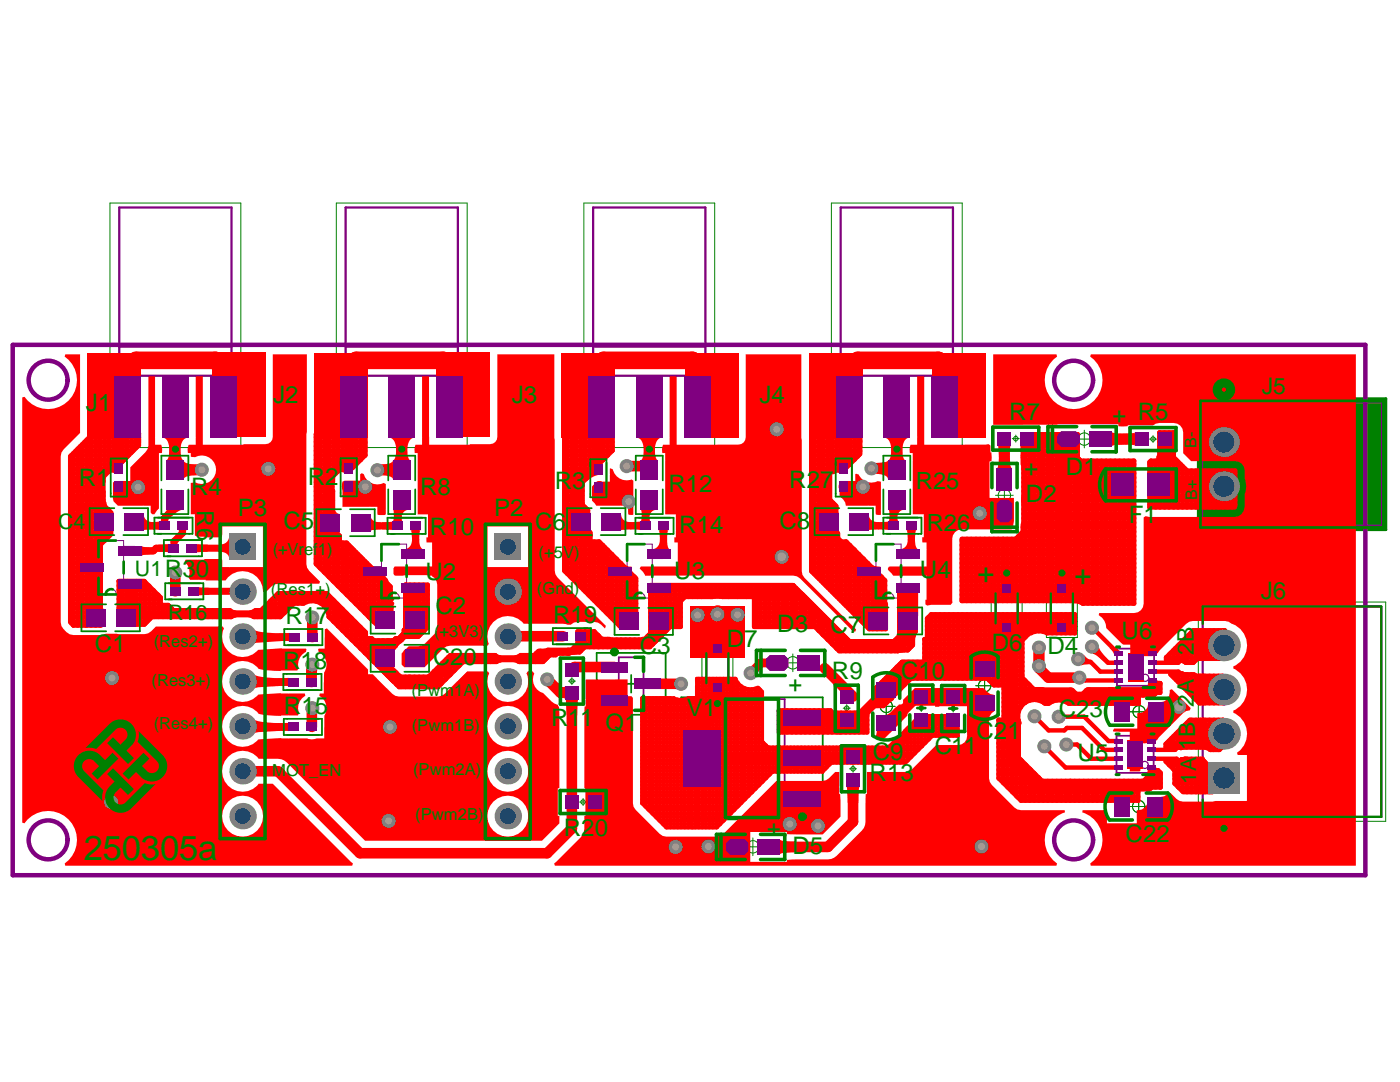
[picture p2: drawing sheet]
<svg xmlns="http://www.w3.org/2000/svg" width="279mm" height="216mm" viewBox="0 0 279 216" stroke-linecap="round" stroke-linejoin="round" font-family="sans-serif">
<defs><g id="words">
<text font-size="6.9" fill="#008000" x="16.7" y="171.6">250305a</text>
<g font-size="5.8" fill="#008000">
<text x="195.1" y="116.3">+</text>
<text x="214.4" y="116.7">+</text>
</g>
<g font-size="4.8" fill="#008000">
<text x="17.2" y="82">J1</text>
<text x="54.5" y="80.3">J2</text>
<text x="102.2" y="80.3">J3</text>
<text x="151.6" y="80.3">J4</text>
<text x="201.4" y="83.9">R7</text>
<text x="212.7" y="94.8">D1</text>
<text x="15.7" y="97">R1</text>
<text x="38.1" y="98.8">R4</text>
<text x="61.4" y="96.8">R2</text>
<text x="83.8" y="98.7">R8</text>
<text x="110.7" y="97.6">R3</text>
<text x="133.4" y="98.2">R12</text>
<text x="157.5" y="97.3">R27</text>
<text x="204.7" y="100.2">D2</text>
<text x="47.5" y="103">P3</text>
<text x="56.6" y="105.6">C5</text>
<text x="85.8" y="106.8">R10</text>
<text x="98.6" y="103">P2</text>
<text x="106.8" y="105.8">C6</text>
<text x="135.6" y="106.5">R14</text>
<text x="155.5" y="105.5">C8</text>
<text x="225.3" y="104.4">F1</text>
<text x="84.9" y="115.8">U2</text>
<text x="134.6" y="115.6">U3</text>
<text x="183.6" y="115.4">U4</text>
<text x="251.6" y="119.5">J6</text>
<text x="56.9" y="124.5">R17</text>
<text x="86.9" y="122.6">C2</text>
<text x="110.4" y="124.3">R19</text>
<text x="18.9" y="130">C1</text>
<text x="127.7" y="130.6">C3</text>
<text x="145.1" y="129">D7</text>
<text x="155.1" y="126.1">D3</text>
<text x="165.8" y="126.3">C7</text>
<text x="197.9" y="129.8">D6</text>
<text x="209" y="130.6">D4</text>
<text x="223.8" y="127.4">U6</text>
<text x="56.5" y="133.4">R18</text>
<text x="166" y="135.4">R9</text>
<text x="179.8" y="135.5">C10</text>
<text x="56.7" y="142.6">R15</text>
<text x="137.1" y="142.8">V1</text>
<text x="211.3" y="143">C23</text>
<text x="110" y="144.9">R11 Q1</text>
<text x="194.9" y="147.5">C21</text>
<text x="173.6" y="155.8">R13</text>
<text x="174.2" y="151.6">C9</text>
<text x="186.6" y="150.4">C11</text>
<text x="215.1" y="151.8">U5</text>
<text x="112.5" y="166.8">R20</text>
<text x="158.1" y="170.3">D5</text>
<text x="224.6" y="168.1">C22</text>
</g>
<g font-size="4.7" fill="#008000">
<text x="222" y="84.5">+ R5</text>
<text x="204.5" y="95">+</text>
<text x="39.4" y="101.8" transform="rotate(90 39.4 101.8)">R6</text>
<text x="182.8" y="97.7">R25</text>
<text x="184.9" y="106">R26</text>
<text x="86.4" y="132.6">C20</text>
<text x="157.3" y="138.1">+</text>
<text x="153.1" y="166.7">+</text>
</g>
<g font-size="4.6" fill="#008000">
<text x="251.8" y="78.6">J5</text>
<text x="238.3" y="130.7" transform="rotate(-90 238.3 130.7)">2</text>
<text x="238.3" y="128.1" transform="rotate(-90 238.3 128.1)">B</text>
<text x="238.3" y="141.1" transform="rotate(-90 238.3 141.1)">2A</text>
<text x="238.5" y="149.7" transform="rotate(-90 238.5 149.7)">1</text>
<text x="238.5" y="147.1" transform="rotate(-90 238.5 147.1)">B</text>
</g>
<g font-size="4.3" fill="#008000">
<text x="11.6" y="105.5">C4</text>
<text x="26.9" y="114.9">U1R30</text>
<text x="33.6" y="123.7">R16</text>
<text x="238.7" y="153.9" transform="rotate(-90 238.7 153.9)">A</text>
<text x="238.7" y="156.4" transform="rotate(-90 238.7 156.4)">1</text>
</g>
<g font-size="3.3" fill="#008000">
<text x="54.4" y="110.7">(+Vref1)</text>
<text x="107.5" y="111.4">(+5V)</text>
<text x="54.1" y="118.7">(Res1+)</text>
<text x="107.1" y="118.5">(Gnd)</text>
<text x="30.7" y="129">(Res2+)</text>
<text x="86.6" y="127.1">(+3V3)</text>
<text x="30.2" y="136.8">(Res3+)</text>
<text x="82.1" y="138.8">(Pwm1A)</text>
<text x="30.7" y="145.5">(Res4+)</text>
<text x="82.2" y="145.9">(Pwm1B)</text>
<text x="54.3" y="154.8">MOT_EN</text>
<text x="82.4" y="154.7">(Pwm2A)</text>
<text x="82.9" y="163.5">(Pwm2B)</text>
</g>
<g font-size="3.2" fill="#008000">
<text x="238.8" y="89.3" transform="rotate(-90 238.8 89.3)">B-</text>
<text x="238.9" y="99.8" transform="rotate(-90 238.9 99.8)">B</text>
<text x="238.9" y="97.6" transform="rotate(-90 238.9 97.6)">+</text>
</g>
</g></defs>
<path d="M239.1 79.5h37.5v26.2h-37.5z" fill="#008000"/>
<g fill="none" stroke="#008000" stroke-width=".2">
<path d="M21.9 40.5h26.2v48.8h-26.2zM67.1 40.5h26.1v48.8h-26.1zM116.5 40.5h26.1v48.8h-26.1zM165.9 40.5h26.1v48.8h-26.1zM198.7 98.8h3.5M200.4 97.1v3.5M202 87.5h1.4M202.7 86.8v1.4M214.6 87.6h3.6M216.4 85.8v3.6M229.4 87.6h1.4M230.1 86.9v1.4"/>
<path d="M197.8 115.6h6.2v11.6h-6.2zM208.8 115.6h6.2v11.6h-6.2zM113.4 135.9h1.4M114.1 135.2v1.4M140.1 127.5h6.2v11.7h-6.2zM156.5 132.3h3.5M158.2 130.5v3.5M176.9 139.2v3.5M194.7 136.8h3.6M196.5 135.1v3.5M239.1 120.1h37.4v43.8h-37.4zM116.4 159.3v1.4"/>
<path d="M168.3 141.3h1.4M169 140.6v1.4M169.5 153.4h1.4M170.2 152.7v1.4M175.1 140.9h3.5M183.2 141.3h1.4M183.9 140.6v1.4M189.5 141.4h1.4M190.2 140.7v1.4M225.6 142h3.5M227.2 159.2v3.5M227.3 140.3v3.5"/>
<path d="M115.7 160h1.4M148.5 169h3.5M150.3 167.2v3.5M225.5 160.9h3.5"/>
<circle cx="200.4" cy="98.8" r="1.24"/>
<circle cx="202.7" cy="87.5" r=".45"/>
<circle cx="216.4" cy="87.6" r="1.24"/>
<circle cx="230.1" cy="87.6" r=".45"/>
<circle cx="114.1" cy="135.9" r=".45"/>
<circle cx="158.2" cy="132.3" r="1.24"/>
<circle cx="196.5" cy="136.8" r="1.24"/>
<circle cx="169" cy="141.3" r=".45"/>
<circle cx="170.2" cy="153.4" r=".45"/>
<circle cx="176.9" cy="140.9" r="1.24"/>
<circle cx="183.9" cy="141.3" r=".45"/>
<circle cx="190.2" cy="141.4" r=".45"/>
<circle cx="227.3" cy="142" r="1.24"/>
<circle cx="116.4" cy="160" r=".45"/>
<circle cx="150.3" cy="169" r="1.24"/>
<circle cx="227.2" cy="160.9" r="1.24"/>
</g>
<path d="M119.1 130.3h13.7v12.3h-13.7zM124.2 136.4h3.5M126 134.7v3.5M136 139.1h28.2v24.4h-28.2zM148.3 151.3h3.5M150.1 149.6v3.5" fill="none" stroke="#008000" stroke-width=".35"/>
<path d="M239.1 79.5h37.5v26.2h-37.5z" fill="none" stroke="#008000" stroke-width=".54"/>
<path d="M123.5 131.2h4.9v10.5h-4.9zM143.5 139.5h13.1v23.6h-13.1zM222.9 129.4h7.4v7.4h-7.4zM222.8 146.8h7.4v7.4h-7.4z" fill="none" stroke="#800080" stroke-width=".35"/>
<path d="M23.8 41.4h22.4v33.6h-22.4zM69 41.4h22.4v33.6h-22.4zM118.4 41.4h22.4v33.6h-22.4zM167.8 41.4h22.4v33.6h-22.4zM23.8 69.2h22.4M69 69.2h22.4M118.4 69.2h22.4M167.8 69.2h22.4M198.7 118.4h4.4v6h-4.4zM209.7 118.4h4.4v6h-4.4zM141 130.3h4.4v6h-4.4zM240 121h35.7v42h-35.7z" fill="none" stroke="#800080" stroke-width=".45"/>
<g fill="none" stroke="#800080" stroke-width=".2">
<path d="M240 80.4h35.7v24.4h-35.7zM19.7 112.3h-2.2v1.8h2.2M19.7 107.9h5v10.7h-5zM21.1 118.6a1.08 1.08 0 0 1 1.1-1.1 1.08 1.08 0 0 1 1 1.1M24.7 109h2.1v1.7h-2.1M24.7 115.7h2.1v1.8h-2.1M76.1 113.1h-2.1v1.8h2.1M76.1 108.6h5v10.7h-5zM77.6 119.3a1.08 1.08 0 0 1 1-1 1.08 1.08 0 0 1 1.1 1M81.1 109.7h2.2v1.7h-2.2M81.1 116.5h2.2v1.7h-2.2M125.2 113.1h-2.2v1.8h2.2"/>
<path d="M125.2 108.6h5v10.7h-5zM126.6 119.3a1.08 1.08 0 0 1 1.1-1 1.08 1.08 0 0 1 1 1M130.2 109.7h2.1v1.7h-2.1M130.2 116.5h2.1v1.7h-2.1M174.8 113.1h-2.1v1.8h2.1M174.8 108.6h5v10.7h-5zM176.2 119.3a1.08 1.08 0 0 1 1.1-1 1.08 1.08 0 0 1 1.1 1M179.8 109.7h2.2v1.7h-2.2M179.8 116.5h2.2v1.7h-2.2"/>
</g>
<g fill="none" stroke="#800080" stroke-width=".25">
<circle cx="228.6" cy="135.2" r=".71"/>
<circle cx="228.5" cy="152.6" r=".71"/>
</g>
<g fill="none" stroke="#800080" stroke-width=".7">
<circle cx="35" cy="89.6" r=".35"/>
<circle cx="80.2" cy="89.6" r=".35"/>
<circle cx="129.6" cy="89.6" r=".35"/>
<circle cx="179" cy="89.6" r=".35"/>
<circle cx="200.9" cy="114.3" r=".35"/>
<circle cx="211.9" cy="114.3" r=".35"/>
<circle cx="143.2" cy="140.4" r=".35"/>
<circle cx="244.3" cy="165.3" r=".35"/>
</g>
<circle cx="251" cy="88.2" r="1.34" fill="none" stroke="#800080" stroke-width="1.8"/>
<g fill="none" stroke="#800080" stroke-width=".9">
<path d="M2.5 68.8h270v105.8h-270z"/>
<circle cx="9.6" cy="75.9" r="3.9"/>
<circle cx="214.3" cy="75.9" r="3.9"/>
<circle cx="9.6" cy="167.6" r="3.9"/>
<circle cx="214.3" cy="167.6" r="3.9"/>
</g>
<g fill="#a6968d">
<circle cx="208.4" cy="148.9" r=".71"/>
<circle cx="212.8" cy="148.6" r=".71"/>
<circle cx="211.3" cy="143" r=".71"/>
<circle cx="206.5" cy="142.9" r=".71"/>
<circle cx="125.5" cy="100.1" r=".71"/>
<circle cx="125.1" cy="93" r=".71"/>
<circle cx="53.5" cy="93.5" r=".71"/>
<circle cx="22.2" cy="160" r=".71"/>
<circle cx="22.3" cy="135.3" r=".71"/>
<circle cx="77.6" cy="163.8" r=".71"/>
<circle cx="77.8" cy="145.1" r=".71"/>
<circle cx="155" cy="85.7" r=".71"/>
<circle cx="157.6" cy="164.4" r=".71"/>
<circle cx="163.2" cy="164.8" r=".71"/>
<circle cx="188.7" cy="84.2" r=".71"/>
<circle cx="188.7" cy="77.7" r=".71"/>
<circle cx="169.4" cy="84.2" r=".71"/>
<circle cx="169.4" cy="77.7" r=".71"/>
<circle cx="139.3" cy="84.2" r=".71"/>
<circle cx="139.4" cy="77.6" r=".71"/>
<circle cx="120.1" cy="84.2" r=".71"/>
<circle cx="120.2" cy="77.6" r=".71"/>
<circle cx="89.8" cy="84.1" r=".71"/>
<circle cx="89.8" cy="77.7" r=".71"/>
<circle cx="70.7" cy="84.2" r=".71"/>
<circle cx="70.7" cy="77.7" r=".71"/>
<circle cx="44.9" cy="84.1" r=".71"/>
<circle cx="44.8" cy="77.7" r=".71"/>
<circle cx="25.5" cy="84.1" r=".71"/>
<circle cx="25.4" cy="77.7" r=".71"/>
<circle cx="195.9" cy="168.9" r=".71"/>
<circle cx="207.3" cy="132.9" r=".71"/>
<circle cx="207.3" cy="129.2" r=".71"/>
<circle cx="134.8" cy="169" r=".71"/>
<circle cx="141.4" cy="168.9" r=".71"/>
<circle cx="109.2" cy="135.6" r=".71"/>
<circle cx="215.2" cy="131.5" r=".71"/>
<circle cx="217.9" cy="129" r=".71"/>
<circle cx="217.9" cy="125.3" r=".71"/>
<circle cx="215.4" cy="135.2" r=".71"/>
<circle cx="195.5" cy="102.4" r=".71"/>
<circle cx="62.3" cy="141.3" r=".71"/>
<circle cx="173.9" cy="93.5" r=".71"/>
<circle cx="62.3" cy="132.6" r=".71"/>
<circle cx="62.3" cy="123.2" r=".71"/>
<circle cx="75.3" cy="93.8" r=".71"/>
<circle cx="172.2" cy="97.1" r=".71"/>
<circle cx="72.9" cy="97.1" r=".71"/>
<circle cx="27.5" cy="97.2" r=".71"/>
<circle cx="40.3" cy="93.7" r=".71"/>
<circle cx="35" cy="114.2" r=".71"/>
<circle cx="156" cy="111.1" r=".88"/>
<circle cx="235.3" cy="141" r=".88"/>
<circle cx="135.9" cy="136.4" r=".71"/>
<circle cx="149.8" cy="134.3" r=".71"/>
<circle cx="143.2" cy="122.6" r=".71"/>
<circle cx="147.2" cy="122.7" r=".71"/>
<circle cx="139.2" cy="122.8" r=".71"/>
</g>
<g fill="#f00">
<path d="M183 75.1h1.4v13.6h13l.3 .2v1.4h.2v.9v.8h-.4v7.4h4.9v4.6l-.2 1.3-.3 .3h-10a1.91 1.91 0 0 0-1.9 2.1l.1 12.5-.4 .5h-3.9l-.7 .1-.4-.2v-.9h.2v-4.8h-6.6l-1.1-1.2 .2-.6 .3-.1h7.2v-4.8h-.8v-.3v-.7h.3v-4.6h-2.2v-12.2h-.6l-.1-.7 .2-.9 1.3-.1z"/>
<path d="M167.6 96h3.1v-1.4l.1-.1 .6 .2a2.78 2.78 0 0 0 3.7 1.3l.7 .1v6.6h-1l-.1-1.8h-5.9l-.1-.6-1.1-1.4z"/>
<path d="M118.1 97.1a3 3 0 0 1 2.3-1h1.3v-2.6l.1-.1 .5 .3a2.8 2.8 0 0 0 3.7 2l.4 .2v6.8h-1l-.1-1.8h-6.3l-.9-1z"/>
<path d="M198.2 70.7h12.6l.2 .5a5.8 5.8 0 0 0-1 8.5 5.8 5.8 0 0 0 8.6 0 5.8 5.8 0 0 0-1-8.5l.1-.5h52.9v102h-52.9l-.1-.4a5.7 5.7 0 0 0 2.4-5.6 5.7 5.7 0 0 0-4-4.6l.1-.4h4.8v2.6h6v-2.6a1.97 1.97 0 0 0 2.2-2.3l.8-.1 .6-.2a3.2 3.2 0 0 0 2.6-.9h.5l1.1 1.1a2.13 2.13 0 0 0 1.4 .7l12.7-.2v-9.1h-1.8l-.1-.5a4.6 4.6 0 0 0-.8-8v-.4a4.6 4.6 0 0 0 2.8-4.2 4.6 4.6 0 0 0-2.8-4.2v-.4a4.6 4.6 0 0 0 2.8-4.4 4.6 4.6 0 0 0-3.2-4.2l-.5-.3-.7-.2h-6.4l-.7 .2-.7 .4-5.3 5.3-.4 .6h-3.3l-.1 5.3h-2v-7.1l-1.6-.1-3.2-3.2a2.79 2.79 0 0 0-1.5-2.5l.1-.5h6.9a1.9 1.9 0 0 0 1.9-1.9v-17.2l.4-.2 .8 .2h17a2.15 2.15 0 0 0 2-2.2v-2.5a3.9 3.9 0 0 0 0-3v-1.6a1.9 1.9 0 0 0-1.9-1.9h-8.8l-1.6-1.6v-4.1a1.9 1.9 0 0 0-1.9-1.9h-2.8l-.7 .1-.5 .4h-5.1v.1l-1 .1h-.9v-.4l-25 .1z"/>
<path d="M222.3 145.4h4.7v-3.1a1.92 1.92 0 0 0 2.1-1.8 3.4 3.4 0 0 0 2.4-.4 1.98 1.98 0 0 0 1.9-2.4l.5-.2 3.7 3.8-.1 .4-.8 .2-.6 .4-4.8 4.8-.4 .6-3.3 .1v6l-.2 .1h-1.9v-7.9h-3.3l-.1-.2z"/>
<path d="M133.6 75.1l1.4 .1v13.5h12.4a1.44 1.44 0 0 0 1.4-1.4v-16.6h11.1l.1 43.3 .2 .7 .4 .6 10.3 10.3-.2 .4h-.4l-10.6-10.6-.7-.4-.7-.1h-29.6l-.4-.8-.6-.7 .3-.4h7.3v-4.8h-.7v-.2v-.8h.3v-4.6h-2.1v-12.2h-.6l-.1-.7 .2-.9 1.3-.1z"/>
<path d="M39.1 75.1h1.4v13.6l12.5-.1a1.44 1.44 0 0 0 1.4-1.4v-16.5h6.8l-.1 41.8 .2 .8 .4 .6 2.2 2.2-.2 .4h-8.2l-.7 .1-.6 .4-1.3 1.3-.4-.2a4.1 4.1 0 0 0-2.9-4 4.1 4.1 0 0 0-4.6 1.7l-7.1-.1-.3-.5a2.74 2.74 0 0 0-.7-3.1l.1-.4 6.9-.2 .4 .1 .1 1.6h8.1v-8.2h-8.1l-.1 1.8a.37 .37 0 0 1-.4 .4h-3.1v-.1h-1.4l-.5-.2v-4.3h-.8v-6.2l1-.1a2.87 2.87 0 0 0 4-2.8 2.87 2.87 0 0 0-4.3-2.3l-.7-.1v-.7h-.6l-.1-.7 .3-.9 1.4-.1z"/>
<path d="M68.3 96.1l.5-.2h3.1v-1.3l.2-.2 .5 .2a2.82 2.82 0 0 0 3.9 1.8l.5 .2v6l-.1 .2h-1.2l-.4-.1v-1.6h-7v-3.2l-.1-.9z"/>
<path d="M29.6 75.1h1.3v13.6h1.3l.2 1-.1 .7h-.6v11.1l-.9 1.1h-.4l-.3-.3v-1.4h-6.6l-.8-.9-.2-.4v-3.3l.4-.3h3.1v-2.8l3.1-3a4.9 4.9 0 0 0 .5-3.8z"/>
<path d="M116.9 135.6h8.4v3.3h.7l.3 .4v21l.2 .7 .3 .6 4.9 4.8 .6 .4 .7 .1h10.1l.7-.1 .6-.4 10.5-10.6h9.2l.7-.1 .6-.4 1.3-1.3h.8v4.5h.2v4.4l-3.5 3.6-7.2-.1v-.4h-7.3v6h7.3v-.4l8.2-.1 1.3-.3 5.5-5.5 .6-1.1 .2-6.1h.2v-4.5h7.7l.7-.1 .6-.4 4.8-4.8h4.4a1.81 1.81 0 0 0 1.8-1.9v-5.9h-5.5v.1h-.9v-.2h-5.5v2l-4.5 4.5h-1.5l-.3-.4 .2-.8v-3l.3-.3a3.2 3.2 0 0 0 3.4-1.7l.7-.5h.8v-.9l2.4-2.4h13.7a2.58 2.58 0 0 0 2.1 1.3v3.4l-.5 .3-.4 .6-.1 .7v11.7l.1 .7 .4 .6 4.5 4.5 .6 .4 .8 .2h8.7v.4a5.7 5.7 0 0 0-3.9 4.6 5.7 5.7 0 0 0 2.4 5.6l-.2 .4h-100.1l-.1-.4 5.3-5.2 .6-1.1 .1-3.2h.2v-5.5h-.2v-14.5l.1-1.8h.2z"/>
<path d="M23.7 80.9l2 2-.9 .2-.6 .3-1-1 .3-.5z"/>
<path d="M61.2 133.5l2.2 .1-.2 2.5h-2.1z"/>
<path d="M218 130.4l1.3-1.3 .5 1.1 1.7 1.7-.7 .7-1.8-1.6z"/>
<path d="M216.2 130.6l.2 .2a1.93 1.93 0 0 0 1.3 .8v.9l-2 .3z"/>
<path d="M206.3 130.1h2.1v2.8h-2.1z"/>
<path d="M206.3 129.2h2.1v2.8h-2.1z"/>
<path d="M68.9 82.2l.4 1.9 2 1.4-.5 .6a7.7 7.7 0 0 0-.5 3.7l-1.4-.5 .8-4.2 1.6-2.2-.8-.4-.2-.3z"/>
<path d="M118.7 81.8l.1 1.9 2 1.8-.4 .5a12.3 12.3 0 0 0-.3 3.9l-1.4-.2 .5-4.4 1.8-2.2-.7-.6-.2-.7z"/>
<path d="M167.7 82.2l.3 1.8 2 1.5-.4 .6a8.6 8.6 0 0 0-.5 3.7l-1.4-.4 .7-4.2 1.6-2.2-.7-.5-.2-.3z"/>
<path d="M50.6 125.6l1 .4a31.3 31.3 0 0 0 7.1 .4v1.4l-7.6 .5-.5 .2z"/>
<path d="M43.7 108.7a1.88 1.88 0 0 0 2.1-2.1v5.1a1.69 1.69 0 0 0-2.1-1.6z"/>
<path d="M50.6 134.5l1 .4a28.8 28.8 0 0 0 7 .5v1.4l-7.1 .3-.9 .4z"/>
<path d="M50.6 143.5l1 .4a29.9 29.9 0 0 0 7 .4v1.5l-7.1 .3-.9 .4z"/>
<path d="M232.6 95.7l9.2-.3-.1 3.2-.2-.2a9.7 9.7 0 0 0-3.4-.5l-5.7-.1z"/>
<path d="M239.8 154.8a1.17 1.17 0 0 0 1.3-1.3v3.5a1.17 1.17 0 0 0-1.3-1.3z"/>
<path d="M237.7 146a7.6 7.6 0 0 0 4.6-2.1v5a8 8 0 0 0-4.6-2z"/>
<path d="M238.8 137.2l.9-.4 2.7-1.7v5l-2.7-1.7-.9-.4z"/>
<path d="M238.6 128.3a7.9 7.9 0 0 0 3.8-2.1v5.1l-2.4-1.6-1.4-.5z"/>
<path d="M77.5 87.3h5.3a1.79 1.79 0 0 0-1.5 2.1l-.1 1.1h-2.1a3.2 3.2 0 0 0-1-3.1z"/>
<path d="M87.9 73.2h3.6a1.71 1.71 0 0 0 .5 1.8h.1h-4.8a1.01 1.01 0 0 0 .6-1.2z"/>
<path d="M68.9 72.3h3.5l.2 2 .4 .6 .3 .1h-5.3a1.47 1.47 0 0 0 .8-1.7z"/>
<path d="M68 87.3h4.4a1.88 1.88 0 0 0-2.1 2.1h-1.4a1.88 1.88 0 0 0-.7-2.1z"/>
<path d="M126.9 87.3h5.3a1.79 1.79 0 0 0-1.5 2.1l-.1 1.1h-2.1a3.2 3.2 0 0 0-1-3.1z"/>
<path d="M137.3 72.8h3.6a1.95 1.95 0 0 0 .7 2.2h.1h-5.2a1.19 1.19 0 0 0 .8-1.4z"/>
<path d="M118.3 72.3h3.5l.2 2 .4 .6 .3 .1h-5.3a1.48 1.48 0 0 0 .8-1.7z"/>
<path d="M117.4 87.3h4.8a1.88 1.88 0 0 0-2.1 2.1h-1.4a1.82 1.82 0 0 0-1-2.1z"/>
<path d="M32.4 87.3h5.2a1.83 1.83 0 0 0-1.6 2.1v1.1h-2.2a3.4 3.4 0 0 0-.9-3.1z"/>
<path d="M42.7 73.4h3.6v1.2l.3 .4h-4.3l.3-.4z"/>
<path d="M22.8 87.3h3.7a1.88 1.88 0 0 0-2.1 2.1h-1.4z"/>
<path d="M23.7 73.6h3.5l.2 1.4h-3.8z"/>
<path d="M167.7 73.6h3.5l.1 1.4h-3.7z"/>
<path d="M166.8 87.3h4.4a1.88 1.88 0 0 0-2.1 2.1h-1.4a1.88 1.88 0 0 0-.7-2.1z"/>
<path d="M186.7 73.1h3.6a1.71 1.71 0 0 0 .5 1.9h.2h-5a1.02 1.02 0 0 0 .7-1.2z"/>
<path d="M176.3 87.3h5.3a1.79 1.79 0 0 0-1.5 2.1l-.1 1.1h-2.1a3.2 3.2 0 0 0-1-3.1z"/>
<path d="M73.4 128.9l1.2-.8a5.7 5.7 0 0 0 4.1 1.5l-3.8 3.5a5.7 5.7 0 0 0-1.5-4.2z"/>
<path d="M74.9 129.6a4.6 4.6 0 0 0 3.3-1.5h2l-1.5 1.7a1.89 1.89 0 0 0 0 2.8z"/>
<path d="M75.7 133.1h2.2l-.3 .2-.1 .6h-1.4l-.1-.6z"/>
<path d="M23 90.3h1.4l.2 2.2h-1.8z"/>
<path d="M21.9 92.8l.7-.1 .2-.2v2.1l-.2-.3-.7-.1z"/>
<path d="M68.9 90.3h1.4l.2 2.1h-1.8z"/>
<path d="M67.4 92.7h1l.3-.3v2.1l-.3-.3h-1z"/>
<path d="M118.5 92.6l1.8 2.1a4.5 4.5 0 0 0-3.2 1.4l-.5-1.5z"/>
<path d="M118.7 90.5h1.4l.2 2.1h-1.8z"/>
<path d="M33.2 99.1l3.5 2.6a5 5 0 0 0-3.1 2l-1.3-.8 .9-1a1.8 1.8 0 0 0 0-2.8z"/>
<path d="M36.7 91.8l.2 .5 .5 .2 2.4 .2v2.1l-2.4 .2-.6 .4-.1 .3z"/>
<path d="M33.8 88.6h2.2l.1 2.4 .3 .7 .3 .1h-3.6l.3-.1 .3-.7z"/>
<path d="M29.7 104.2l2.1-.2v1.8l-2.1-.2z"/>
<path d="M32.1 103.4h1.4l.2 .6h-1.7z"/>
<path d="M35.6 105.8h1.6l-.1 .6h-1.4z"/>
<path d="M79.1 88.6h2.1l.2 2.4 .3 .7 .2 .1h-3.5l.3-.1 .2-.7z"/>
<path d="M75.4 92.7l2.3-.2 .6-.4 .1-.3v3.9l-.1-.3-.6-.4-2.3-.2z"/>
<path d="M78.4 101.7h3.5a1.77 1.77 0 0 0-1.8 2.1h-1.5v-1.8z"/>
<path d="M76.2 104.2l2.1-.1v1.7l-2.1-.2z"/>
<path d="M78.6 101.9h1.5v1.6l.3 .6h-2.1l.3-.6z"/>
<path d="M81.9 105.8h2.1l-.3 .5-.1 1.6h-1.4l-.1-1.6z"/>
<path d="M27 121.5l.5 .2 1.6 .1v1.4a1.76 1.76 0 0 0-2.1 1.8z"/>
<path d="M25.3 119.4h1.4l.1 1.8 .2 .3h-3.8a1.88 1.88 0 0 0 2.1-2.1z"/>
<path d="M18.4 119.4h1.4a1.85 1.85 0 0 0 1 2.1h.2h-3.8a1.38 1.38 0 0 0 1.2-1.7z"/>
<path d="M73.9 102.5a1.71 1.71 0 0 0 2.1 1.7v1.4l-1.6 .1-.5 .4z"/>
<path d="M64 106.1h3.9a1.38 1.38 0 0 0-1.2 1.7v.4h-1.4a1.85 1.85 0 0 0-1-2.1z"/>
<path d="M65.3 100.4h1.4a1.85 1.85 0 0 0 1 2.1h.2h-3.9a1.38 1.38 0 0 0 1.2-1.7z"/>
<path d="M28.6 102.3a1.77 1.77 0 0 0 2.2 1.9v1.4l-2.2 .2z"/>
<path d="M18.8 105.8h3.8a1.24 1.24 0 0 0-1.2 1.6h-1.4a1.24 1.24 0 0 0-1.2-1.6z"/>
<path d="M19.7 100.2h1.4a1.67 1.67 0 0 0 1.5 2.1h-3.8a1.16 1.16 0 0 0 .8-1.3z"/>
<path d="M128.5 88.6h2.1l.2 2.4 .3 .7 .2 .1h-3.5l.4-.3 .1-.5z"/>
<path d="M127.8 101.7h3.5a1.74 1.74 0 0 0-1.8 2.1h-1.4l-.1-1.6z"/>
<path d="M123.9 102.3a1.77 1.77 0 0 0 2.1 1.9v1.4l-2.1 .2z"/>
<path d="M115 105.8h2l-.2 .2-.1 .6h-1.4l-.1-.6z"/>
<path d="M115.3 100.2h1.4a1.85 1.85 0 0 0 1 2.1h.2h-3.8a1.38 1.38 0 0 0 1.2-1.7z"/>
<path d="M80.9 122.4l3.8 3.1a4.7 4.7 0 0 0-3.4 1.5l-1.9-.1 1.4-1.7a1.93 1.93 0 0 0 .1-2.8z"/>
<path d="M81.8 119.9h1.4a1.67 1.67 0 0 0 1.5 2.1h-3.8a1.16 1.16 0 0 0 .8-1.4z"/>
<path d="M124.8 120.1h1.4a1.85 1.85 0 0 0 1 2.1h.2h-3.9a1.38 1.38 0 0 0 1.3-1.7z"/>
<path d="M125.7 104.2l2.1-.1v1.7l-2.1-.2z"/>
<path d="M128.1 101.9h1.4l.1 1.6 .3 .6h-2.1l.2-.6z"/>
<path d="M131.4 105.8h2.1l-.3 .5-.1 1.6h-1.4l-.1-1.6z"/>
<path d="M39.6 117.1l2.1 .2v1.4l-2.1 .2z"/>
<path d="M55.6 126.4l2.1-.1v1.7l-2.1-.2z"/>
<path d="M55.4 135.4l2.1-.2v1.8l-2.1-.2z"/>
<path d="M23.7 117.5h4.6a1.69 1.69 0 0 0-1.6 2.1h-1.4a1.69 1.69 0 0 0-1.6-2.1z"/>
<path d="M28.3 108.9l.6 .3h1.6v1.4l-1.8 .1-.4 .2z"/>
<path d="M17.6 110.2h1.4a1.69 1.69 0 0 0 1.6 2.2h-4.6a1.69 1.69 0 0 0 1.6-2.2z"/>
<path d="M16 114.1h4.6a1.71 1.71 0 0 0-1.7 2.1h-1.4a1.66 1.66 0 0 0-1.5-2.1z"/>
<path d="M82.2 107.5h1.4a1.88 1.88 0 0 0 1 2.1l.2 .1h-4.6a1.85 1.85 0 0 0 2-2.2z"/>
<path d="M71.6 113.3l.9-.2v1.7l-.9-.1z"/>
<path d="M72.6 114.8h4.4a.29 .29 0 0 0-.1 .4 .29 .29 0 0 0 .3 .2l.1 .1-1.1 .8a4.8 4.8 0 0 0-3.6-1.5z"/>
<path d="M131.7 107.5h1.4a2.06 2.06 0 0 0 .6 2.1l.1 .1h-4.2a1.87 1.87 0 0 0 2.1-2.2z"/>
<path d="M120 111.6h2a5.6 5.6 0 0 0 4.1 1.5l-4.6 1.7a4.5 4.5 0 0 0-1.5-3.2z"/>
<path d="M122.6 114.8h3.5l-.2 .1 .1 .2-1 1a3.6 3.6 0 0 0-2.4-1.3z"/>
<path d="M174.5 120h1.4a1.85 1.85 0 0 0 1 2.1h.2h-3.8a1.38 1.38 0 0 0 1.2-1.7z"/>
<path d="M164.7 100.2h1.4a1.85 1.85 0 0 0 1 2.1h.2h-3.8a1.38 1.38 0 0 0 1.2-1.7z"/>
<path d="M173.3 102.3a1.77 1.77 0 0 0 2.1 1.9v1.4l-2.1 .2z"/>
<path d="M174 92.4l2.4-.1 .5-.2 .3-.3v3.9v-.2a2.58 2.58 0 0 0-2.5-1h-.7z"/>
<path d="M177.9 88.6h2.1l.2 2.4 .3 .7 .2 .1h-3.5l.4-.3 .1-.5z"/>
<path d="M177.2 101.7h3.5a1.72 1.72 0 0 0-1.7 2.1h-1.4l-.1-1.6z"/>
<path d="M180.8 105.8h2.1l-.2 .5-.1 1.6h-1.4l-.1-1.6z"/>
<path d="M175.1 104.2l2.2-.2v1.8l-2.2-.2z"/>
<path d="M177.6 101.9h1.4l.1 1.6 .3 .5h-2.1l.2-.5z"/>
<path d="M166.3 92.8l.9-.1 .3-.2v2.1l-.3-.3-.9-.1z"/>
<path d="M167.7 90.3h1.4l.2 2.2h-1.8z"/>
<path d="M170.1 111.6h2a5 5 0 0 0 3.7 1.5l-4.7 1.7a4.5 4.5 0 0 0-1-3.2z"/>
<path d="M172 114.8h3.8l-.2 .1 .1 .3-1 1a3.9 3.9 0 0 0-2.7-1.4z"/>
<path d="M181.2 107.5h1.4a1.86 1.86 0 0 0 .7 2.1l.2 .1h-4.4a1.87 1.87 0 0 0 2.1-2.2z"/>
<path d="M233.6 94.5v.2a2.53 2.53 0 0 0 2.5 1h.7v2.1l-2.4 .3-.5 .3-.3 .6z"/>
<path d="M231.3 91.3h2.2l.1 3.2h-4.6a2.27 2.27 0 0 0 2.3-2.6z"/>
<path d="M218.6 95.7l2.4-.3 .5-.3 .3-.6v4.5v-.2a2.53 2.53 0 0 0-2.6-1h-.6z"/>
<path d="M31.6 108.7l2.1-.2v1.8l-2.1-.2z"/>
<path d="M39.4 108.5l2.1 .2v1.4l-2.1 .2z"/>
<path d="M208.1 86.6l2.5-.1 1.2-.4v3.1l-1.2-.4-2.5-.1z"/>
<path d="M211 88.4h4.5l-1.9 2.3-.4 .7-.2 1h-2.1z"/>
<path d="M211 88.4h4.5a5.5 5.5 0 0 0-1.2 4h-2.1a5.5 5.5 0 0 0-1.2-4z"/>
<path d="M221.8 86.1l.1 .2 .7 .1 2.3 .2v2.1l-2.3 .1-.5 .1-.3 .3z"/>
<path d="M199.4 90.3h2.1l.1 2.4 .2 .6 .2 .2h-3.1l.2-.3 .2-.5z"/>
<path d="M155.6 167.4l.1 .2 .7 .2 2.4 .1v2.2l-2.4 .1-.5 .1-.3 .3z"/>
<path d="M223.3 86.6l2.9-.2 .3-.1v2.6l-.8-.2h-2.4z"/>
<path d="M231.1 88.9h2.6l-.2 .8v2.4h-2.2l-.1-2.9z"/>
<path d="M199.1 88.9h2.7l-.2 .8-.1 2.3h-2.1l-.2-2.9z"/>
<path d="M206.3 86.2l.8 .3 2.4 .1v2.1l-3.2 .2z"/>
<path d="M112.8 139.5h2.7l-.2 .8-.1 2.4h-2.1l-.2-2.9z"/>
<path d="M111.8 137.1h.8l.2-.2v2.6l-.2-.2h-.8z"/>
<path d="M168.9 157h2.7l-.2 .8-.1 2.4h-2.1l-.2-2.9z"/>
<path d="M221.5 129.3l1-.2 .2 .2a2.22 2.22 0 0 0 1.4 .8l-1.7 .8-.2-.7z"/>
<path d="M55.5 144.3l2.1-.1v1.7l-2.1-.1z"/>
<path d="M199.8 124.2l2.1 2.1-1 .6-1.8 1.7-1.5-1.5 1.9-2.1z"/>
<path d="M117 126.1l1 .1v1.5l-1 .1z"/>
<path d="M84.2 75.1h1.4v13.6l12.2-.1a1.44 1.44 0 0 0 1.5-1.4v-16.5h11.3l.1 43.2 .2 .7 .4 .6 9.6 9.7-.1 .5a3.8 3.8 0 0 0-2.2-1.3h-3.3l-.8 .1-.6 .5-1.6-.2h-7.8a4.1 4.1 0 0 0-5.2-1 4.1 4.1 0 0 0-1.7 5l-.3 .3h-7.5l-.7 .2-.6 .4-3.7 3.7h-4.1l-.5-.5v-2.2l.5-.7 .9-.7h1.9l.7-.2 .6-.4 1.9-1.9 .4-.6 .2-.7v-8.5l-.2-.8-.4-.6-.5-.3v-.1l-.8-.1-6.5 .1-.4-.4v-1.1l.3-.4h7.4v-4.8h-1.1v-.3v-.7h.3v-4.6h-2v-12.2h-.6l-.1-.7 .2-.9 1.3-.1zM97.3 105v8.2h8.1v-8.2z"/>
<path d="M4.4 79.3l.5-.1a5.8 5.8 0 0 0 8.8 .7 5.8 5.8 0 0 0-.8-8.7l.1-.5h3v15.7l-3.3 3.3-.4 .6-.2 .7v33.2a3.2 3.2 0 0 0 2.5 2.5h5.6a5.6 5.6 0 0 1 3.5-.2h5.1l.7-.1 1.6-1.4h13.3l.3 .4a4.1 4.1 0 0 0 1.5 5.1 4.1 4.1 0 0 0 5.3-.8l4.7-.3h4.8l.2 .2-.1 .5a2.8 2.8 0 0 0-1.5 3.3l-.3 .4h-1.8a18.8 18.8 0 0 1-5.9-.3 4.1 4.1 0 0 0-5.9-.6 4.1 4.1 0 0 0-.2 6 4.1 4.1 0 0 0 6-.3l4.5-.3 4.8 .1 .1 .4a2.8 2.8 0 0 0-1.2 3.5l-.2 .5h-1.8a20.5 20.5 0 0 1-5.8-.3l-.3-.1a4.1 4.1 0 0 0-5.9-.5 4.1 4.1 0 0 0-.2 5.9 4.1 4.1 0 0 0 6-.2l4.6-.3h5.2a2.23 2.23 0 0 0 1.9 0h1.5v-4.5a2.82 2.82 0 0 0-1-4l.1-.4h.8l.1-3.5a2.13 2.13 0 0 1 .4-1.5 2.8 2.8 0 0 0-1.5-3.3l-.1-.5 .1-.2h1.2v-3.8l.4-.2 8.3 8.2v.9h.9l2.7 2.8a4 4 0 0 0 2.5 1.7h7.8l.7-.2 .7-.4 4.4-4.4h4.2l.2 .3a4.1 4.1 0 0 0 3.7 5.8 4.1 4.1 0 0 0 3.8-5.8l.2-.3h1l.3 .4a2.8 2.8 0 0 0 1.8 3.9l1.7 1.7 .5 .4 .8 .2v.4h.2v16.3h-.3v5.5h.3v1.5l-3.4 3.5h-35.3l-15.7-15.7-.5-.4-1.2-.3h-3.9a4.1 4.1 0 0 0-6-.5 4.1 4.1 0 0 0 0 6 4.1 4.1 0 0 0 6-.5h2.8l16 15.9-.1 .4h-57.3l-.1-.4a5.8 5.8 0 0 0 .8-8.8 5.8 5.8 0 0 0-8.8 .8l-.5-.1zM97.3 144.9a4.1 4.1 0 0 0 8.1 0 4.1 4.1 0 0 0-8.1 0zM97.3 153.9a4.1 4.1 0 0 0 8.1 0 4.1 4.1 0 0 0-8.1 0zM97.3 162.9a4.1 4.1 0 0 0 8.1 0 4.1 4.1 0 0 0-8.1 0zM44.3 162.9a4.1 4.1 0 0 0 8.2 0 4.1 4.1 0 0 0-8.2 0z"/>
</g>
<g fill="none" stroke="#f00" stroke-width=".88">
<path d="M215.2 131.5l.5 .6h2l1.9 1.9h3.7M215.7 134.9l.8 .9h6.8M217.9 129l3.2 3.2h2.2M218 125.2l5.3 5.3M230 130.5h-2l-1.4 1.4v1.2M230 134h5.2l3.6 3.6h5.5M244.3 128.8h-5.7l-3.5 3.4h-5.1M206.5 142.9l2.8 2.8h3.1l.5-.5h3.1l4.3 4.4h2.9M208.4 148.9l4.3 4.3h10.5M211.3 143h5.1l4.8 4.9h2M212.8 148.6h2.2l2.8 2.8h5.4M229.9 151.4h4.9l3.9 3.8h5.6"/>
<path d="M229.9 147.9h-2.2l-1.2 1.1M244.3 146.4h-6.6l-3.2 3.2h-4.6"/>
</g>
<g fill="none" stroke="#f00" stroke-width="2.1">
<path d="M23.7 97.1h3.7l.1 .1M35 81.2l-.1 .1v12.5h5.3M40.3 93.7l-.1 .1M69.6 97l3.3 .1M80.2 81.2v12.6h-4.9M119.4 97.2l.2-.2 .2 .2h5.4M129.6 81.2v12.6l-.8-.8h-3.7M168.4 97.1h3.8M179 81.2v12.6l-.3-.3h-4.8M200.4 87.5l.1 8.2M205 87.5l.1 .1h8.2M213.3 87.6l-1.4 1.4v28.5h-11"/>
<path d="M213.3 87.6v5.1l4.1 4.1h6.7M227.8 87.6h-8.3M232.4 87.6v8l-1.1 1.2h12.7l.3 .2M35 114.2v3.8M200.5 102h-4.5l-.5 .4M62.3 132.6l-.2 .2v3.3M62.3 123.2v3.9M109.2 135.6l2.6 2.6h2.3v27.1l-4.9 4.9M112.3 126.9l-11 .1M122.6 139.8v21.5l7.8 7.7h16.7v-2.1l7.5-7.5M122.6 133.1h-7.9l-.6 .5M195.1 139.1l-12.1-.1-4.6 4.6h-.9"/>
<path d="M196 140l-.1 28.9M202 125.3v26.3l5.3 5.3h21.9l.9-.8v-2.2M207.3 129.2v4.1l1.9 1.9h6.2M211.9 125.3h-11l-8.3 8.3h-10.7l-4.4 4.4v1h-1.9l-4.2 4.2h-11.3M213.7 138.2l-8.2-.1-.4 .4h-3.1M230.1 136.4v1.7l-12.9 .1M62.3 141.3l-.1 3.7M170.2 155.7v8.3l-5 5h-11.8M190.2 143.7l-6.3-.1-7.5 7.5"/>
</g>
<g fill="none" stroke="#f00" stroke-width=".9">
<path d="M14 91.8h10.8M14 92.7h9.9M14 93.6h9M14 94.4h6.6M14 95.3h6.6M14 96.2h6.6M14 97.1h6.4M14 98h6.6M14 98.9h6.6M14 99.8h6.6M14.2 90.9h11.5M14.6 90.4v34.4"/>
<path d="M15.1 90h11.5M15.5 89.5v35.3M16 89.1h11.5M16.4 88.7v36.1M16.9 88.2h10.8M17.3 87.8v37M17.8 87.3h9.9M18.2 86.9v37.9M18.7 86.4h4.7M19.1 86.3v38.5M20 86.3v38.5M20.6 96v-2.2h2.2l4.9-5v-2.3l-8.9-.2-4.8 4.7v33.2"/>
<path d="M20.6 98.1v2.3M20.9 86.3v7.5M21.8 86.4v7.4M22.7 86.4v7.4M23.6 86.4v6.6M24.5 86.4v5.7M25.4 86.4v4.8M26.3 86.4v3.9M27.2 86.5v2.9M63 90.9h9.9l-2.5 2.5M63 87.3h9.9M63 89.1h9.9"/>
<path d="M63 88.2h9.9M63 90h9.9M63 91.8h9M63 92.7h8.1M63 93.6h5M63 94.4h4.1M63 95.3h3.4M63 96.2h3.4M63 97.1h3.3M63 98h3.4M63 98.9h3.4M63 99.8h3.4"/>
<path d="M63.9 86.7v26.7M64.8 86.7v27.6M65.7 86.7v28.5M66.4 97.9v7.7l1.4 1.3v1.4h1.4l8.7 8.8v3.4M66.6 86.7v8.2M67.5 86.7v7.3M68.4 86.7v6.7M69.3 86.7v6.7M70.2 86.7v6.7M70.3 93.4h-2.2l-1.7 1.7v1M71.1 86.7v6M72 86.7v5.1"/>
<path d="M72.9 90.9v-4.2l-9.9-.1v25.9l12.5 12.5h2.6v-4.5M112.6 87.3h9.2M112.6 89.1h9.6M112.6 88.2h9.6M112.6 90h9.6M112.6 90.9h8.7M112.6 91.8h7.8M112.6 92.7h6.9M112.6 93.6h6M112.6 94.4h3.7M112.6 95.3h3.7M112.6 96.2h3.6"/>
<path d="M112.6 97.1h3.5M112.6 98h3.6M112.6 98.9h3.6M112.6 99.8h3.6M113.2 86.7v27.8M114.1 86.8v28.6M115 86.8v29.5M115.9 86.9v30.3M116.2 96v.7M116.3 95.8v-1.8h1.9l4-4.1v-2.6l-9.6-.7v27.3l11.4 11.4 1.7-1.7h1.2v-8.2l-7.3-7.3h-1.8v-1.8l-.4-.5v-4l-1.2-1.2v-2.8M116.8 86.9v7.1M117.7 87v7"/>
<path d="M118.6 87.1v6.5M119.5 87.1v5.6M120.4 87.2v4.6M121.3 87.2v3.7M122.2 87.3v2.7M161.9 87.3h9.8M161.9 89.1h9.8M161.9 88.2h9.8M161.9 90h9.8M161.9 90.9h9.5M161.9 91.8h8.6M161.9 92.7h7.7"/>
<path d="M161.9 93.6h6.8M161.9 94.4h3.4M161.9 95.3h3.4M161.9 96.2h3.3M161.9 97.1h3.2M161.9 98h3.4M161.9 98.9h3.4M161.9 99.8h3.9M161.9 86.4h9.8M162.5 86v28.6M163.4 86.1v29.4M164.3 86.1v30.3"/>
<path d="M165.2 86.1v10.3M165.2 97.7v19.6M165.3 98.1v2.3h1M165.6 99.6l1.3 1.4M166.1 86.1v7.7M166.5 94l-.2 .2M167 86.2v7.6M167.9 86.2v7.6M168.4 93.8h-3.1v2.2M168.8 86.2v7.3M169.7 86.2v6.4M170.6 86.3v5.4"/>
<path d="M171.2 91.1l-2.8 2.7M171.5 86.3v4.5M171.7 90.6v-4.3l-9.8-.3v28l11.6 11.5h3.3v-5M204.1 87.3h11M204.1 89.1h11M204.1 88.2h11M204.1 90h11M204.1 90.9h11M204.2 91.8h11.3M204.2 92.7h22.1M204.2 94.4h22.1M204.2 95.3h22.1"/>
<path d="M204.2 96.2h22.1M204.2 97.1h22.1M204.2 98h22.1M204.2 98.9h22.1M204.2 99.8h22.1M204.2 91.2v13.3M204.3 93.6h22M204.6 86.6v33.3M205.5 86.6v33.3M206.4 86.6v33.3M207.3 86.6v33.3M208.2 86.6v33.3"/>
<path d="M209.1 86.6v33.3M210 86.6v33.3M210.9 86.6v33.3M211.8 86.6v33.3M212.7 86.6v33.3M213.6 86.6v33.3M214.5 86.6v33.3M215.1 86.6h-11v6.1M215.1 86.6v4.8M215.2 91.4l.5 .5h10.6v28.5h-10.2M215.4 91.6v28.5M216.3 91.9v28.5"/>
<path d="M217.2 91.9v28.5M218.1 91.9v28.5M219 91.9v28.5M219.9 91.9v28.5M220.8 91.9v28.5M221.7 91.9v28.5M222.6 91.9v28.5M223.4 91.9v28.5M224.3 91.9v28.5M225.2 91.9v28.5M226.1 91.9v28.5M229.4 92.7h6.3"/>
<path d="M229.4 93.6h7.2M229.4 94.4h17.1M229.4 95.3h17.1M229.4 96.2h17.1M229.4 97.1h17.1M229.4 98h17.1M229.4 98.9h17.1M229.4 99.8h17.1M229.7 91.9v9.4M230.6 91.9v9.4M231.2 91.8h3.6M231.2 91.2v.7h-1.5l-.3 .3v9.1h17"/>
<path d="M231.4 87.3h2.8M231.4 89.1h2.8M231.4 88.2h2.8M231.4 90h2.8M231.4 90.9h2.8M231.4 86.4h2.8M231.4 91.2v-4.9h2.8v4.9l2.6 2.6M231.5 86.3v15M232.4 86.3v15M233.3 86.3v15M234.2 86.3v15M235.1 92.1v9.2"/>
<path d="M236 93v8.3M236.9 93.9v7.4M236.9 93.9h9.6v7.1M237.8 93.9v7.4M238.7 93.9v7.4M239.6 93.9v7.4M240.5 93.9v7.4M241.4 93.9v7.4M242.3 93.9v7.4M243.2 93.9v7.4M244.1 93.9v7.4M245 93.9v7.4"/>
<path d="M245.9 93.9v7.4M14 118.6h6.1M14 119.5h6.1M14 116.8h6.1M14 117.7h6.1M14 116h6.1M14 101.6h7.6M14 100.7h6.8M14 102.5h8.2M14 111.5h6.1M14 110.6h6.1M14 112.4h6.1"/>
<path d="M14 108.8h6.1M14 107.9h6.9M14 109.7h6.1M14 115.1h6.1M14 114.2h6.1M14 113.3h6.1M14 103.4h8.2M14 105.2h8.2M14 104.3h8.2M14 106.1h8.2M14 107h7.8M20.8 100.4v.5l1.4 1.4"/>
<path d="M20.9 100.9v7M21.8 101.8v5.2M22.2 102.3v4.3l-2.1 2.1v16M23.7 118.6h7.8M23.7 119.5h8.4M23.7 116.8h6M23.7 117.7h6.9M24.5 115.9v8.7M25.4 115.9v8.7M26.3 115.9v8.7M27.2 115.9v8.7M28.1 115.9v8.7"/>
<path d="M29 116.1v8.4M29.8 117v6.6M30.7 117.9v5.2M31.6 118.8v4.3M54 119.8v3.3M54.3 119.5h12.1M54.9 118.9v4.2M55.2 118.6h10.3M55.8 118.4v4.7M56.7 118.4v3.9M57.6 118.4v3M58.5 118.4v2.2"/>
<path d="M59.4 118.4v2M60.3 118.4v2M61.2 118.4v1.7M62.1 118.4v1.5M63 118.4v1.6M63 101.6h3.4M63 100.7h3.4M63 102.5h3.4M63 111.5h9.4M63 110.6h8.5M63 112.4h10.3M63 108.8h6.7"/>
<path d="M63 107.9h4.8M63 109.7h7.6M63 103.4h3.4M63 105.2h3.4M63 104.3h3.4M63 106.1h4M63 107h4.8M63.8 113.3h10.4M63.9 118.4v1.9M64.7 114.2h10.4M64.8 118.4v2.7M65.6 115.1h10.4"/>
<path d="M65.7 118.9v4.3M66.5 116h10.3M66.6 105.7v10.4M66.6 119.8v4.3M67.3 116.8h10.4M67.5 106.6v10.4M68.2 117.7h9.7M68.4 108.3v9.6M69.1 118.6h8.8M69.3 108.4v10.4M70 119.5h8.2M70.2 109.3v10.4"/>
<path d="M71.1 110.2v10.4M72 111.1v10.4M72.9 112v10.4M73.8 112.9v10.4M74.7 113.8v10.4M75.6 114.7v10.3M76.5 115.6v9.4M77.4 116.5v8.5M80.9 118.6h4.5M80.9 119.5h4.5M80.9 116.8h4.5M80.9 117.7h4.5"/>
<path d="M80.9 116.7v10.4M81.8 116.7v10.4M82.7 116.7v10.4M83.6 116.7v10.2M84.5 116.7v9.3M112.6 101.6h4.6M112.6 100.7h3.7M112.6 102.5h4.8M112.6 111.5h10.4M112.6 110.6h9.5M112.6 112.4h11.3M112.6 108.8h7.7"/>
<path d="M112.6 107.9h5.2M112.6 109.7h8.6M112.6 113.3h12.2M112.6 103.4h4.8M112.6 105.2h4.8M112.6 104.3h4.8M112.6 106.1h5M112.6 107h5.2M112.9 114.2h12.8M113.8 115.1h12.8M114.7 116h12.2M115.6 116.8h11.3"/>
<path d="M116.5 117.7h10.4M116.8 101.2v16.9M117.4 118.6h9.5M117.7 106.2v12.8M118.3 119.5h8.6M118.6 108.1v11.8M119.5 108.1v12.7M120.4 108.8v12.9M121.3 109.7v12.8M122.2 110.6v12.8M123.1 111.5v12.8M124 112.4v12.8"/>
<path d="M124.9 113.3v11.1M125.8 114.2v9.4M126.6 115.1v8.5M129.7 116.8h28.6l11.2 11.2h8.9l1.1-1.1v-10.1h3.3M129.8 118.6h30.4M129.8 119.5h6M129.8 116.8h28.6M129.8 117.7h29.5M129.8 116.8v9.6l-.3 .3M130.2 116.8v11.8M131.1 116.8v10.9M132 116.8v10"/>
<path d="M132.9 116.8v9.1M133.8 116.8v8.3M134.7 116.8v8.3M135.6 116.8v8.3M136.5 116.8v2.3M137.4 116.8v2.3M138.3 116.8v2.3M139.2 116.8v2.3M140.1 116.8v2.3M141 116.8v2.3M141.9 116.8v2.3M142.1 119.1h-6.3v6h-2l-4.1 4h-13l-1 1.1h-1"/>
<path d="M142.8 116.8v2.2M143.7 116.8v2.2M144.2 119.1h6.3v6h12.1l4.9 4.8h11.7M144.6 116.8v2.3M145.5 116.8v2.3M146.4 116.8v2.3M147.3 116.8v2.3M148.2 116.8v2.3M149.1 116.8v2.3M150 116.8v2.3M150.5 119.5h10.6M150.8 116.8v8.3"/>
<path d="M151.7 116.8v8.3M152.6 116.8v8.3M153.5 116.8v8.3M154.4 116.8v8.3M155.3 116.8v8.3M156.2 116.8v8.3M157.1 116.8v8.3M158 116.8v8.3M158.9 117.4v7.7M159.8 118.2v6.9M160.7 119.1v6M161.9 101.6h5"/>
<path d="M161.9 100.7h4.8M161.9 102.5h5M161.9 111.5h10.4M161.9 110.6h9.5M161.9 112.4h11.3M161.9 108.8h7.7M161.9 107.9h5.3M161.9 109.7h8.6M161.9 113.3h12.2M161.9 103.4h5M161.9 105.2h5M161.9 104.3h5"/>
<path d="M161.9 106.1h5M161.9 107h5.3M162.1 114.2h12.9M163 115.1h12.9M163.9 116h12.7M164.8 116.8h11.8M165.7 117.7h10.9M166.1 100.4v17.8M166.6 118.6h10M166.9 101v5.1l.3 .3v1.7h1.7l7.7 7.7v4.7M167 106.2v12.9M167.5 119.5h9.1"/>
<path d="M167.9 108.1v11.8M168.8 108.1v12.7M169.7 108.8v12.9M170.6 109.7v12.9M171.5 110.6v12.9M172.4 111.5v12.9M173.3 112.4v12.9M174.2 113.3v12.2M175 114.2v11.3M175.9 115.1v10.4M179.5 118.6h3.3M179.5 119.5h3.3"/>
<path d="M179.5 116.8h3.3M179.5 117.7h3.3M179.5 116.8v13M180.4 116.8v13M181.3 116.8v12.8M182.2 116.8v10.3M182.8 116.8v6M191.9 118.6h34.4M191.9 119.5h34.4M191.9 116.8h34.4M191.9 117.7h34.4M191.9 116h34.4"/>
<path d="M191.9 111.5h34.4M191.9 110.6h34.4M191.9 112.4h34.4M191.9 108.8h34.4M191.9 107.9h34.4M191.9 109.7h34.4M191.9 115.1h34.4M191.9 114.2h34.4M191.9 113.3h34.4M191.9 107.7v12.2h22.6M192.1 107.5v12.4M193 107.5v12.4"/>
<path d="M193.9 107.5v12.4M194.8 107.5v12.4M195.7 107.5v12.4M196.6 107.5v12.4M197.5 107.5v12.4M198.4 107.5v12.4M199.2 107.5v12.4M200.1 107.5v12.4M201 107.5v12.4M201.9 107.5v12.4M202.8 107.4v12.5M203.2 107h23.1"/>
<path d="M203.7 106.5v13.4M204.1 106.1h22.2M204.1 105.2h22.2M204.1 104.7v1.4M204.1 106.1l-1.4 1.4h-10.8M204.2 101.6h22.1M204.2 100.7h22.1M204.2 102.5h22.1M204.2 103.4h22.1M204.2 104.3h22.1M229.4 100.7h17.1M14 120.4h6.1"/>
<path d="M14 121.3h6.1M14 122.2h6.1M14 124h6.1M14 123.1h6.1M14.2 124.4l.4 .4h5.6M23.7 120.4h8.4M23.7 121.3h10.5M23.7 122.2h23M23.7 124h5.7M32.5 120.7v2.4M33.4 120.7v2.4M34.3 121.5v1.6"/>
<path d="M35.2 121.8v1.3M36.1 121.8v1.3M37 121.8v1.3M37.9 121.8v1.3M38.8 121.8v1.3M39.7 121.8v1.3M40.6 121.8v1.3M41.5 121.8v1.3M42.4 121.8v1.3M43.3 121.8v1.3M44.2 121.8v1.3M45.1 121.8v1.3"/>
<path d="M45.9 121.8h-11.3l-1-1.1h-1.5v-1.5l-3.3-3.3h-5.1v8.7h5.1l1.5-1.5M46 121.8v1.3M46.2 123.1h-22.5M46.9 122.3v.5M50.1 122.2h6.8M50.5 122.1v.9M51 121.8h1.1l3.4-3.4h9.7l7.8 7.8v1.2h1.2l.4 .4h3.9l.4-.4h1.6l-.7 .6M51.4 121.8v1.3M52.3 121.6v1.5M52.6 121.3h5.2M53.2 120.7v2.4M58.6 120.4l-2.6 2.7h-5.3"/>
<path d="M60.6 120.4h-7.2M64.1 120.4h3.2M65 121.3h3.2M65.4 122.2h3.7M65.6 123.1l14 14h7.8l5-5M65.6 123.1h4.3M66.5 124h4.3M67.4 124.9h4.3M67.5 120.7v4.3M68.3 125.8h4.3M68.4 121.6v4.3M69.2 126.7h3.8"/>
<path d="M69.3 122.5v4.3M70.1 127.6h4.3M70.2 123.4v4.3M70.9 120.4h7.3M71 128.5h8M71.1 124.3v4.3M71.8 121.3h6.3M71.9 129.4h6.6M72 125.1v4.3M72.7 122.2h5.4M72.8 130.3h5.3M72.9 126v4.3"/>
<path d="M73.6 123.1h4.5M73.7 131.2h4.4M73.8 127.4v3.8M74.5 124h3.6M74.6 132.1h3.5M74.7 127.8v4.3M75.4 124.9h2.7M75.5 133h2.6M75.6 127.8v5.2M76.4 133.9h2.3M76.5 127.8v6.1M77.3 134.8h2.3"/>
<path d="M77.4 127.8v7M78.2 135.7h10.7M78.2 127.8v1.8M78.2 133.4v2.3M78.7 127.6h1.5M79 134.1l.8 .9h-.8zM79.1 136.6h8.9M79.1 127.4v.3M79.1 134.3v2.3M79.9 135h5.6M80 127.4v.3M80 135v2.1"/>
<path d="M80.1 127.7h-1.1v1.1l-.9 .9v3.6l.8 .7M80.6 125.8h4.1M80.6 126.7h3.2M80.8 127.1h2.7l1.9-1.9v-8.5h-4.5v8.7l-.3 .3v1.5M80.9 120.4h4.5M80.9 121.3h4.5M80.9 122.2h4.5M80.9 124h4.5M80.9 123.1h4.5M80.9 124.9h4.5M80.9 135v2.1M81.8 135v2.1"/>
<path d="M82.7 135v2.1M83.6 135v2.1M84.5 135v2.1M85.4 135v2.1M85.8 134.8h3.9M86.3 134.3v2.8M86.7 133.9h3.9M87.2 133.4v3.7M87.6 133h3.9M88.1 132.5v3.9M89 131.6v3.9M89.4 131.2h10.2"/>
<path d="M89.9 130.7v3.9M90.8 130.7v3M91.7 130.7v2.1M92.6 130.7v1.4M93.5 130.7v1.4M94.4 130.7v1.4M95.3 130.7v1.4M96.2 130.7v1.4M97.1 130.7v1.4M98 130.7v1.4M98.8 130.7h-9l-4.2 4.3h1v-1M98.9 130.8v1.3"/>
<path d="M99.1 132.1h-10.6M99.8 131.2v.6M103.1 131.2h6.2M103.3 131.1v.8M104.2 130.7v1.4M105.1 130.7v1.4M106 130.7v1.4M106.9 130.4v1.7M107 130.3h6.9M107.3 130l-.7 .7h-2.7M107.5 129.9h4.8M107.8 129.9v2.2"/>
<path d="M108.7 129.9v1.9M109.6 129.9v1M110.5 129.9v.8M111.4 129.9v.5M112.3 129.9v.5M113.2 129.7v.7M113.5 130.4h-2.6v.3h-1.2l-1.3 1.4h-4.8M114.1 129.7v.5M115 129.7v.5M115.3 126.7h4M115.3 127.6h6.4M115.3 129.4h1.1"/>
<path d="M115.3 128.5h15.1M115.9 126v3.9M116.8 126v3.1M117.7 126v3.1M118.6 126v3.1M118.6 126h-3.3v3.7h-2M118.6 126l1.4 1.4M119.2 120.4h7.7M119.5 126.8v2.3M120.1 121.3h6.8M120.1 127.5h1.6M120.4 127.5v1.6"/>
<path d="M120.9 122.2h6M121.3 127.5v1.6M121.8 123.1h5.1M122.2 127.6v1.5M122.7 124h2.5M123.1 127.6v1.5M123.6 124.9h.7M124 127.6v1.5M124.9 127.6v1.5M125.8 127.6v1.5M126.6 127.6v1.5M127.5 127.6v1.5"/>
<path d="M128.2 127.5h.5l.6-.6v.7h-7.6M128.4 127.6v1.5M129.3 127.6h1.9M129.3 126.8v2.3M129.5 126.7h2.6M129.8 120.4h6M129.8 121.3h6M129.8 122.2h6M129.8 124h6M129.8 123.1h6M129.8 124.9h6M129.8 125.8h3.2"/>
<path d="M150.5 120.4h11.5M150.5 121.3h12.4M150.5 122.2h13.3M150.5 124h15.1M150.5 123.1h14.2M150.5 124.9h16M161.6 120v5.1M162.5 120.9v4.2M163.3 125.8h4.1M163.4 121.8v4.1M164.2 126.7h4.1M164.3 122.7v4.1"/>
<path d="M165.1 127.6h4.1M165.2 123.6v4.1M166 128.5h16.2M166.1 124.5v4.1M166.9 129.4h14.6M167 125.4v4M167.9 126.3v3.6M168.4 120.4h8.2M168.8 127.2v2.7M169.3 121.3h7.5M169.7 128v1.9M170.2 122.2h6.6"/>
<path d="M170.6 128v1.9M171 123.1h5.8M171.5 128v1.9M171.9 124h4.9M172.4 128v1.9M172.8 124.9h4M173.3 128v1.9M174.2 128v1.9M174.2 140v.9M174.4 138.4h4.4M174.4 139.2h3.5M174.6 137.5h5.1"/>
<path d="M175 128v1.9M175 137v3.9M175.5 136.6h5.1M175.9 128v1.9M175.9 136.1v4.8M176.4 135.7h5.1M176.8 128v1.9M176.8 135.2v5.2M177.3 134.8h26.7M177.7 128v1.9M177.7 134.3v5.2M178.2 133.9h25.8"/>
<path d="M178.6 127.7v2.2M178.6 133.4v5.2M178.8 127.6h3.4M179.1 133h24.9M179.5 120.4h3.3M179.5 121.3h3.3M179.5 122.2h3.3M179.5 124h3.2M179.5 123.1h3.2M179.5 124.9h3.2M179.5 125.8h3.2M179.5 126.7h2.8"/>
<path d="M179.5 132.5v5.2M180.4 132.1v4.7M181.3 132.1v3.8M182.2 127.5v1.2l-1 1.1h-1.2M182.2 132.1v3.3M182.7 123.4v2.7M183.1 132.1v3.3M184 132.1v3.3M184.5 127.6h19.7M184.5 129.4h19.5M184.5 128.5h19.5M184.5 130.3h19.5"/>
<path d="M184.5 131.2h19.5M184.9 127.5v7.9M185 124h29.5M185 124.9h29.5M185 125.8h29.5M185 126.7h20.1M185.3 123.1h29.2M185.8 122.6v12.8M186.7 122.6v12.8M187.6 122.6v12.8M188.5 122.6v12.8M189.4 122.6v12.8"/>
<path d="M190.3 122.6v12.8M191.2 122.6v12.8M192.1 122.6v12.8M193 122.6v12.8M193.9 122.6v12.8M194.8 122.6v12.8M195.7 122.6v12.8M196.6 122.6v12.8M197.3 135.7h7.2M197.5 122.6v13.2M198.2 136.6h7.2M198.4 122.6v14.1"/>
<path d="M199.2 122.6v14.2M200.1 122.6v14.2M200.3 137.5h6M200.3 138.4h14.2v2M200.3 139.2h27M201 122.6v34.4M201.9 122.6v35.3M202.8 122.6v36.2M203.7 122.6v18.5M204 132.1h-24l-5.6 5.6v2.1l-2 2v4.3M204.6 122.6v4.6M204.6 135.8v4.4"/>
<path d="M205.3 126.5l-1.3 1.3v7.4l2.5 2.5h1.2M205.5 126.3h.3M205.5 122.6v3.7M205.5 136.7v3.1M206.4 122.6v3.5M206.4 137.6v2M207.3 122.6v3.3M207.3 137.7v2.1M208.2 137.9v2.2h1.5M208.2 122.6v3.5M208.9 126.3h5.6v-3.7h-28.7l-.8 .8v4.1h-.5v4.6M209.1 122.6v3.7"/>
<path d="M209.1 138.1v2.3M209.2 138.1h4.7M210 122.6v3.7M210 138.1v1.9M210.9 122.6v3.7M210.9 138.1v1.7M211.8 122.6v3.7M211.8 138.1v1.7M212.7 122.6v3.7M212.7 138.1v2M213.6 122.6v3.7M213.6 138.1v2.3"/>
<path d="M214.5 122.6v3.7M215.4 138.5v1.9M216.3 138.4v2M216.3 138.4h11M217 138.1h9M217.2 138.1v2.3M218.1 138.1v2.3M219 138.1v2.3M219.9 138.1v2.3M220.8 138.1v2.3M221.7 138.1v2.3M222.6 138.1v2.3"/>
<path d="M223.4 138.1v2.3M224.3 138.1v2.3M225.2 138.1v2.3M226 137.8h4.1v-1.5h1.4v1.9h-4.2v2.2h-14M226.1 137.8v2.6M227 137.8v2.6M227.9 137.8v.4M228.8 137.8v.4M229.7 137.8v.4M230.1 136.6h1.4M230.1 137.5h1.4M230.6 136.3v1.9"/>
<path d="M231.5 136.3v1.9M232.7 131.2l5.4-5.4h6.4v5.7h-5.5M232.7 131.2h11.8M232.7 131.2v.5h2.5M233.3 130.6v1.1M233.6 130.3h10.9M233.8 134.8h4.7M234.2 129.7v2M234.2 134.5v.7M234.5 129.4h10M234.7 135.7h9.7M235.1 128.8v2.9"/>
<path d="M235.1 134.5v1.6M235.1 134.5h-1.5l5.7 5.8h5.1v-5.2M235.4 128.5h9.1M235.6 136.6h8.8M236 127.9v4M236 134.5v2.5M236.3 127.6h8.2M236.4 132.1h1.9M236.5 137.5h7.9M236.7 134.6h1.5M236.9 127v5.2M236.9 134.6v3.3"/>
<path d="M237.2 126.7h7.3M237.4 138.4h7M237.8 126.1v6.1M237.8 134.6v4.2M238.3 139.2h6.1M238.3 134.6l.3 .3h5.4l.3 .2M238.7 125.8v5.9M238.7 134.9v4.8M238.9 131.5l-.7 .7h-1.5M239.6 125.8v5.7M239.6 134.9v5.4M240.5 125.8v5.7"/>
<path d="M240.5 134.9v5.4M241.4 125.8v5.7M241.4 134.9v5.4M242.3 125.8v5.7M242.3 134.9v5.4M243.2 125.8v5.7M243.2 134.9v5.4M244.1 125.8v5.7M244.1 134.9v5.4M155.5 141.9h10.3M155.5 142.8h17.6M155.5 143.7h17.6"/>
<path d="M155.5 145.5h17.6M155.5 144.6h17.6M156.2 141.8v4.3M157.1 141.8v4.3M158 141.8v4.3M158.9 141.8v4.3M159.8 141.8v4.3M160.7 141.8v4.3M161.6 141.8v4.3M162.5 141.8v4.3M163.4 141.8v4.3M164.3 141.8v4.3"/>
<path d="M165.2 141.8v4.3M166.1 142.2v3.9M167 142.2v3.9M167.9 142.2v3.9M168.8 142.2v3.9M169.7 142.2v3.9M170.6 142.2v3.9M171.5 142.2v3.9M172.2 141.9h.9M173.1 141.1v5h-17.6v-4.3h10.3v.4h6.4v-.4M173.3 140.9h3l5.5-5.5h15.2l1.4 1.4h1.9v6.8h-1v11.7l4.5 4.5h23.4v-2.7h4.4v-2.9l-.5-.5h-1.1v1.5h-1.1l-.7 .6h-20.2l-4.7-4.6v-6.8M174 140.1h3"/>
<path d="M199.3 154.5h7.3M199.3 143.7h4M199.3 152.7h5.5M199.3 151.8h4.6M199.3 153.6h6.4M199.3 150h4M199.3 150.9h4M199.3 145.5h4M199.3 146.4h4M199.3 144.6h4M199.3 147.3h4M199.3 148.2h4"/>
<path d="M199.3 149.1h4M199.4 155.4h8.1M200.1 143.6v12.5M200.3 156.3h31.3M200.3 140.1h4.4M200.3 141.9h3M200.3 141h3.5M200.3 142.8h2.9M201.2 157.2h26M202.1 158.1h25.1M203 159h24.2M203.7 151.6v8.1"/>
<path d="M204.6 152.5v7.3M205.5 153.4v6.4M206.4 154.3v5.5M207.3 155.2v4.6M208.2 155.8v4M208.5 140.4h.8M209.1 155.8v4M210 155.8v4M210.9 155.8v4M211.8 155.8v4M212.7 155.8v4M212.9 140.1h14.4"/>
<path d="M213.6 155.8v4M214.5 155.8v4M215.4 155.8v4M216.3 155.8v4M217.2 155.8v4M218.1 155.8v4M219 155.8v4M219.9 155.8v4M220.8 155.8v4M221.7 155.8v4M222.6 155.8v4M223.4 155.8v4"/>
<path d="M224.3 155.8v4M225.2 155.8v4M226.1 155.8v4M227 155.8v4M227.9 155.8v1.3M228.7 155.4h2.9M228.8 155.2v1.9M229.7 155.2v1.9M230 154.5h1.6M230.6 153.7v3.4M231.5 154.1v3M232.9 148.2h11.2"/>
<path d="M233.3 147.8v1.3M233.3 151.9v.7M233.4 152.7h7.7M233.8 147.3h10.3M234.2 146.9v2.2M234.2 151.9v1.6M234.3 153.6h7.6M234.4 154.5h7.5M234.4 155.4h7.5M234.4 156.3h7.5M234.5 151.9h-1.9l1.8 1.8v2.7l1.5 1.5M234.7 146.4h9.4"/>
<path d="M234.8 149.1h-2.2v-.6l4.9-4.9h6.6v5.4l-.7 .6h-1.9M235 149.1h8.9M235.1 146v3.1M235.1 151.9v5.1M235.2 157.2h6.7M235.3 151.8h4.9M235.6 145.5h8.5M236 145.1v4.1M236 151.5v6.4M236.5 144.6h7.6M236.5 151.4h3.6M236.9 144.2v4.9"/>
<path d="M236.9 151.4v6.7M237.4 143.7h6.7M237.8 143.6v5.5M237.8 151.4v6.7M238.7 143.6v5.5M238.7 151.4v6.7M239.2 140.1h5.2M239.6 143.6v5.5M239.6 151.4v6.7M240.1 151.6l1.8 1.9v4.6h-5.8M240.5 143.6v5.5M240.5 152v6.1"/>
<path d="M241.4 143.6v5.9M241.4 152.9v5.2M242.3 143.6v6M243.2 143.6v6"/>
</g>
<g fill="none" stroke="#f00" stroke-width="1.4">
<path d="M25.5 81.2l-1.8 1.7v10.6h-1.8l-1.5 1.6v8.6l.3 .4v3.3l-2.4 2.4-.1 8.3 .9 .9v4.3M34.9 99.8v1.5l-2.1 2.1v1.5h-5.3l-.8-.8M70.6 81.2l-1 1v11.2h-2.2l-1.4 1.4v13.5l5.6 5.7h3.2l2 2v7.7M80.2 99.8l-.8 .8v4.3h-6.8l-.6-.6M118.7 93.5l-2.7 2.7v10.4l7.3 7.4h.5l1.7 1.6v8.4M120 81.2l-.6 .6v11.8M129.6 99.8l-.8 .7v4.4M169.5 81.2l-1.1 1v11.3h-2.1l-.9 .9v11.5l9.8 9.8v8.2M179 99.8l-.7 .6v4.5h-6.1l-.8-.8M26 116.6v5.7l.2 .2h29.2l2.9-2.9h6.8l11.7 11.8M36.4 104.9v1.5l-1.7 1.7v1.3h-3.5l-.6 .5h-4.6M38.6 118l9.8 .1"/>
<path d="M48.4 109.1l-.3 .3h-9.8M82.5 117.3v6.1l.4 .4M82.9 104.9v5.3l-.4 .4M101.3 118.1h-3.5l-13.4 13.3h-1.6M122 104.1l.8 .8h5.1M131.5 117.3v9.6l-1.4 1.4h-10.8l-1.3-1.4h-2.1v1.2l-1.8 1.8h-4.7l-1.5 1.6h-17.3l-4.3 4.3h-7.7l-1.8-1.9v-3.4l6-6v-.8M132.4 104.9v4.8l-.9 .9M181.2 117.3v9.9l-1.5 1.5h-9.8M181.9 104.9v5l-.7 .7M48.4 136l.1 .1h10.1M48.4 127l.1 .1h10.2M48.4 144.9l.1 .1h10.1"/>
</g>
<path d="M25.5 81.2v-7.6l1.7-1.7h15.8l1.5 1.5v7.8M70.6 81.2v-8.9l.5-.4h17.3l1.3 1.3v8M120 81.2v-8.9l.5-.4h17.7l.9 .9v8.4M169.5 81.2v-7.6l1.7-1.7h16.1l1.2 1.2v8.1" fill="none" stroke="#f00" stroke-width="3.5"/>
<circle cx="221.6" cy="138.2" r="1.06" fill="#f00"/>
<path d="M129.3 136.4h6.6M164.6 133.3l5.6 5.7M195.1 139.1l.9 .9M217.2 138.2l-1.3 1.2h-1l-1.2-1.2M48.4 153.9h7.1l16.3 16.3h37.4M140 151.3h30M154.6 159.4h5.5" fill="none" stroke="#f00" stroke-width="2.1"/>
<path d="M143.2 122.6v6.9M143 141.2l-3 3v7.1" fill="none" stroke="#f00" stroke-width="3.5"/>
<path d="M226.5 149v1.5" fill="none" stroke="#f00" stroke-width=".88"/>
<path d="M155.1 132.3h-3.3l-2 2" fill="none" stroke="#f00" stroke-width="1.8"/>
<path d="M131.5 123.9l5.2-5.2h23.2l10 10" fill="none" stroke="#f00" stroke-width="1.4"/>
<circle cx="143.2" cy="122.6" r="1.76" fill="#f00"/>
<g fill="none" stroke="#f00" stroke-width=".7">
<path d="M128.1 139.7h24M128.2 139.3v21.1M128.9 139.3v21.8M129.6 139.3v22.5M130.3 139.3v23.2M131 139.3v23.9M131.7 139.3v24.6M132.4 139.3v25.3M133.1 139.3v25.8M133.8 139.3v25.8M134.5 139.3h-6.4v21l4.9 4.8h10.1l11.1-11.1h9.9M134.5 139.3v25.8"/>
<path d="M135.2 139.5v25.6M135.9 139.6v25.5M136.6 139.5v25.6M137.3 139.3v25.8M137.4 139.2h1.5M138 139.2v25.9M138.8 139.2v25.9M139 136.9v2.2M139 137.6h12.7M139 135.5h7.8M139 138.3h13.1M139 139h13.1"/>
<path d="M139.1 136.9h8.8M139.1 136.2h8.1M139.5 135.4v29.7M140.2 135.4v29.7M140.9 135.4v29.7M141.6 135.4v29.7M142.3 135.4v29.7M143 135.4v29.7M143.7 135.4v29.1M144.4 135.4v28.4M145.1 135.4v27.7M145.8 135.4v27"/>
<path d="M146.5 135.4v26.3M146.8 135.4h-7.8v.6M147.2 136.2v24.8M147.9 136.9v23.4M148.6 137.3v22.3M149.3 137.5v21.4M150 137.5v20.7M150.7 137.3v20.2M151.3 137.2l.7 .7M151.5 137.3v19.5M152.1 138v9.9l1.2 1.2h24l1.5-1.5h1.8v-1.8l3-3h7.5l.1 4.1h-5.1l-5.4 5.3h-14.8l-1.8 1.8M128.1 159.5h20.7"/>
<path d="M128.1 158.8h21.4M128.1 158.1h22.1M128.1 157.4h22.8M128.1 156.6h23.5M128.1 146.1h24M128.1 145.4h24M128.1 144.7h24M128.1 151.7h53.2M128.1 151h53.9M128.1 148.9h25M128.1 150.3h54.6M128.1 149.6h55.3"/>
<path d="M128.1 155.9h24.2M128.1 155.2h24.9M128.1 154.5h25.6M128.1 153.8h36.2M128.1 153.1h37M128.1 152.4h37.7M128.1 146.8h24M128.1 148.2h24.3M128.1 147.5h24M128.1 142.5h24M128.1 143.9h24M128.1 143.2h24"/>
<path d="M128.1 140.4h24M128.1 141.8h24M128.1 141.1h24M152.2 148v8.1M152.9 148.7v6.7M153.6 149.1v5.6M154.3 149.1v4.9M155 149.1v4.9M155.7 149.1v4.9M156.4 149.1v4.9M157.1 149.1v4.9M157.8 149.1v4.9"/>
<path d="M158.5 149.1v4.9M159.2 149.1v4.9M159.9 149.1v4.9M160.6 149.1v4.9M161.3 149.1v4.9M162 149.1v4.9M162.7 149.1v4.9M163.5 149.1v4.9M164.2 149.1v4.9M164.9 149.1v4.2M165.6 149.1v3.5M166.3 149.1v3.1"/>
<path d="M167 149.1v3.1M167.7 149.1v3.1M168.4 149.1v3.1M169.1 149.1v3.1M169.8 149.1v3.1M170.5 149.1v3.1M171.2 149.1v3.1M171.9 149.1v3.1M172.6 149.1v3.1M173.3 149.1v3.1M174 149.1v3.1M174.7 149.1v3.1"/>
<path d="M175.4 149.1v3.1M176.2 149.1v3.1M176.9 149.1v3.1M177.5 148.9h6.6M177.6 148.9v3.3M178.2 148.2h6.6M178.3 148.2v4M179 147.6v4.6M179.7 147.6v4.6M180.4 147.6v4.6M180.6 146.1h10.6M180.6 146.8h10.6"/>
<path d="M180.6 147.5h4.9M181.1 145.4h10.1M181.1 145.3v6.6M181.8 144.7h9.4M181.8 144.6v6.6M182.5 143.9h8.6M182.5 143.9v6.6M183.2 143.2h7.9M183.2 143.2v6.6M183.9 142.8v6.2M184.6 142.8v5.5M185.3 142.8v4.8"/>
<path d="M186 142.8v4.1M186.7 142.8v4.1M187.4 142.8v4.1M188.2 142.8v4.1M188.9 142.8v4.1M189.6 142.8v4.1M190.3 142.8v4.1M191 142.8v4.1M128.1 160.2h19.9M128.7 160.9h18.6M129.4 161.6h17.2M130.1 162.3h15.8"/>
<path d="M130.8 163h14.4M131.5 163.7h13M132.2 164.4h11.6M132.9 165.1h10.2"/>
</g>
<path d="M143 137.2v4" fill="none" stroke="#f00" stroke-width="3.5"/>
<path d="M176.4 151.1h-6.2l-.2 .2" fill="none" stroke="#f00" stroke-width="2.1"/>
<g fill="#f00">
<path d="M42.2 70.3h10.8v16.9h-10.8z" fill-rule="evenodd"/>
<path d="M87.1 70.3h10.7v16.9h-10.7z" fill-rule="evenodd"/>
<path d="M136.6 70.4h10.8v16.9h-10.8z" fill-rule="evenodd"/>
<path d="M186 70.4h10.8v16.9h-10.8z" fill-rule="evenodd"/>
<path d="M161.4 70.5h10.7v16.9h-10.7z" fill-rule="evenodd"/>
<path d="M112.1 70.5h10.7v16.9h-10.7z" fill-rule="evenodd"/>
<path d="M62.7 70.5h10.7v16.9h-10.7z" fill-rule="evenodd"/>
<path d="M17.4 70.4h10.8v16.9h-10.8z" fill-rule="evenodd"/>
<path d="M137.7 121h10.9v10.2h-10.9z" fill-rule="evenodd"/>
</g>
<g fill="none" stroke="#f00" stroke-width=".9">
<path d="M20.6 96l-.2 1.3 .2 .8M66.4 96.1l-.1 .7 .1 1.1M116.2 96.7v1.1M165.3 96l-.2 1.3 .2 .8M171.6 90.7l-.4 .4M142.1 119.1l.9-.1 1.2 .1M214.5 119.9l.8 .2 .8 .3M45.9 121.8l.8 .4 1.2 .3-1.7 .6M51 121.8l-.8 .4-1.3 .3 1.8 .6M60.6 120.4a3.3 3.3 0 0 1 5 2.7M98.8 130.7l.8 .5 1.3 .3-1.8 .6M103.9 130.7l-.8 .5-1.3 .3 1.8 .6"/>
<path d="M113.3 129.7l-1 .2M114.7 130.2l-1.2 .2M180 129.8l-.8 .1M182.7 126.1l-.4 .6-.1 .8M182.8 122.8l-.1 .6M205.8 126.3a3.3 3.3 0 0 1 3.1 0M207.7 137.7l.8 .3 .7 .1M217 138.1a3.3 3.3 0 0 1-3.1 0M235.1 134.5l.8-.1 .8 .2M235.2 131.7l.8 .2 .7 .3M208.5 140.4a3.3 3.3 0 0 0-4-.1 3.3 3.3 0 0 0-1 4M209.3 140.4a3.3 3.3 0 0 1 4 0"/>
<path d="M234.8 149.1l.9 .2 .8-.2M236.5 151.4l-2 .5M240.1 149.1l.7 .1 .7 .4"/>
</g>
<path d="M137.4 139.2a3.2 3.2 0 0 1-2.9 .1M139 136v.9M146.8 135.4a3.2 3.2 0 0 0 4.4 1.8" fill="none" stroke="#f00" stroke-width=".7"/>
<circle cx="208.4" cy="148.9" r="1.41" fill="#808080"/>
<circle cx="208.4" cy="148.9" r=".71" fill="#a6968d"/>
<circle cx="212.8" cy="148.6" r="1.41" fill="#808080"/>
<circle cx="212.8" cy="148.6" r=".71" fill="#a6968d"/>
<circle cx="211.3" cy="143" r="1.41" fill="#808080"/>
<circle cx="211.3" cy="143" r=".71" fill="#a6968d"/>
<circle cx="206.5" cy="142.9" r="1.41" fill="#808080"/>
<circle cx="206.5" cy="142.9" r=".71" fill="#a6968d"/>
<circle cx="125.5" cy="100.1" r="1.41" fill="#808080"/>
<circle cx="125.5" cy="100.1" r=".71" fill="#a6968d"/>
<circle cx="125.1" cy="93" r="1.41" fill="#808080"/>
<circle cx="125.1" cy="93" r=".71" fill="#a6968d"/>
<circle cx="53.5" cy="93.5" r="1.41" fill="#808080"/>
<circle cx="53.5" cy="93.5" r=".71" fill="#a6968d"/>
<circle cx="22.2" cy="160" r="1.41" fill="#808080"/>
<circle cx="22.2" cy="160" r=".71" fill="#a6968d"/>
<circle cx="22.3" cy="135.3" r="1.41" fill="#808080"/>
<circle cx="22.3" cy="135.3" r=".71" fill="#a6968d"/>
<circle cx="77.6" cy="163.8" r="1.41" fill="#808080"/>
<circle cx="77.6" cy="163.8" r=".71" fill="#a6968d"/>
<circle cx="77.8" cy="145.1" r="1.41" fill="#808080"/>
<circle cx="77.8" cy="145.1" r=".71" fill="#a6968d"/>
<circle cx="155" cy="85.7" r="1.41" fill="#808080"/>
<circle cx="155" cy="85.7" r=".71" fill="#a6968d"/>
<circle cx="157.6" cy="164.4" r="1.41" fill="#808080"/>
<circle cx="157.6" cy="164.4" r=".71" fill="#a6968d"/>
<circle cx="163.2" cy="164.8" r="1.41" fill="#808080"/>
<circle cx="163.2" cy="164.8" r=".71" fill="#a6968d"/>
<circle cx="188.7" cy="84.2" r="1.41" fill="#808080"/>
<circle cx="188.7" cy="84.2" r=".71" fill="#a6968d"/>
<circle cx="188.7" cy="77.7" r="1.41" fill="#808080"/>
<circle cx="188.7" cy="77.7" r=".71" fill="#a6968d"/>
<circle cx="169.4" cy="84.2" r="1.41" fill="#808080"/>
<circle cx="169.4" cy="84.2" r=".71" fill="#a6968d"/>
<circle cx="169.4" cy="77.7" r="1.41" fill="#808080"/>
<circle cx="169.4" cy="77.7" r=".71" fill="#a6968d"/>
<circle cx="139.3" cy="84.2" r="1.41" fill="#808080"/>
<circle cx="139.3" cy="84.2" r=".71" fill="#a6968d"/>
<circle cx="139.4" cy="77.6" r="1.41" fill="#808080"/>
<circle cx="139.4" cy="77.6" r=".71" fill="#a6968d"/>
<circle cx="120.1" cy="84.2" r="1.41" fill="#808080"/>
<circle cx="120.1" cy="84.2" r=".71" fill="#a6968d"/>
<circle cx="120.2" cy="77.6" r="1.41" fill="#808080"/>
<circle cx="120.2" cy="77.6" r=".71" fill="#a6968d"/>
<circle cx="89.8" cy="84.1" r="1.41" fill="#808080"/>
<circle cx="89.8" cy="84.1" r=".71" fill="#a6968d"/>
<circle cx="89.8" cy="77.7" r="1.41" fill="#808080"/>
<circle cx="89.8" cy="77.7" r=".71" fill="#a6968d"/>
<circle cx="70.7" cy="84.2" r="1.41" fill="#808080"/>
<circle cx="70.7" cy="84.2" r=".71" fill="#a6968d"/>
<circle cx="70.7" cy="77.7" r="1.41" fill="#808080"/>
<circle cx="70.7" cy="77.7" r=".71" fill="#a6968d"/>
<circle cx="44.9" cy="84.1" r="1.41" fill="#808080"/>
<circle cx="44.9" cy="84.1" r=".71" fill="#a6968d"/>
<circle cx="44.8" cy="77.7" r="1.41" fill="#808080"/>
<circle cx="44.8" cy="77.7" r=".71" fill="#a6968d"/>
<circle cx="25.5" cy="84.1" r="1.41" fill="#808080"/>
<circle cx="25.5" cy="84.1" r=".71" fill="#a6968d"/>
<circle cx="25.4" cy="77.7" r="1.41" fill="#808080"/>
<circle cx="25.4" cy="77.7" r=".71" fill="#a6968d"/>
<circle cx="195.9" cy="168.9" r="1.41" fill="#808080"/>
<circle cx="195.9" cy="168.9" r=".71" fill="#a6968d"/>
<circle cx="207.3" cy="132.9" r="1.41" fill="#808080"/>
<circle cx="207.3" cy="132.9" r=".71" fill="#a6968d"/>
<circle cx="207.3" cy="129.2" r="1.41" fill="#808080"/>
<circle cx="207.3" cy="129.2" r=".71" fill="#a6968d"/>
<circle cx="134.8" cy="169" r="1.41" fill="#808080"/>
<circle cx="134.8" cy="169" r=".71" fill="#a6968d"/>
<circle cx="141.4" cy="168.9" r="1.41" fill="#808080"/>
<circle cx="141.4" cy="168.9" r=".71" fill="#a6968d"/>
<circle cx="109.2" cy="135.6" r="1.41" fill="#808080"/>
<circle cx="109.2" cy="135.6" r=".71" fill="#a6968d"/>
<circle cx="215.2" cy="131.5" r="1.41" fill="#808080"/>
<circle cx="215.2" cy="131.5" r=".71" fill="#a6968d"/>
<circle cx="217.9" cy="129" r="1.41" fill="#808080"/>
<circle cx="217.9" cy="129" r=".71" fill="#a6968d"/>
<circle cx="217.9" cy="125.3" r="1.41" fill="#808080"/>
<circle cx="217.9" cy="125.3" r=".71" fill="#a6968d"/>
<circle cx="215.4" cy="135.2" r="1.41" fill="#808080"/>
<circle cx="215.4" cy="135.2" r=".71" fill="#a6968d"/>
<circle cx="195.5" cy="102.4" r="1.41" fill="#808080"/>
<circle cx="195.5" cy="102.4" r=".71" fill="#a6968d"/>
<circle cx="62.3" cy="141.3" r="1.41" fill="#808080"/>
<circle cx="62.3" cy="141.3" r=".71" fill="#a6968d"/>
<circle cx="173.9" cy="93.5" r="1.41" fill="#808080"/>
<circle cx="173.9" cy="93.5" r=".71" fill="#a6968d"/>
<circle cx="62.3" cy="132.6" r="1.41" fill="#808080"/>
<circle cx="62.3" cy="132.6" r=".71" fill="#a6968d"/>
<circle cx="62.3" cy="123.2" r="1.41" fill="#808080"/>
<circle cx="62.3" cy="123.2" r=".71" fill="#a6968d"/>
<circle cx="75.3" cy="93.8" r="1.41" fill="#808080"/>
<circle cx="75.3" cy="93.8" r=".71" fill="#a6968d"/>
<circle cx="172.2" cy="97.1" r="1.41" fill="#808080"/>
<circle cx="172.2" cy="97.1" r=".71" fill="#a6968d"/>
<circle cx="72.9" cy="97.1" r="1.41" fill="#808080"/>
<circle cx="72.9" cy="97.1" r=".71" fill="#a6968d"/>
<circle cx="27.5" cy="97.2" r="1.41" fill="#808080"/>
<circle cx="27.5" cy="97.2" r=".71" fill="#a6968d"/>
<circle cx="40.3" cy="93.7" r="1.41" fill="#808080"/>
<circle cx="40.3" cy="93.7" r=".71" fill="#a6968d"/>
<circle cx="35" cy="114.2" r="1.41" fill="#808080"/>
<circle cx="35" cy="114.2" r=".71" fill="#a6968d"/>
<circle cx="156" cy="111.1" r="1.41" fill="#808080"/>
<circle cx="156" cy="111.1" r=".88" fill="#a6968d"/>
<circle cx="235.3" cy="141" r="1.41" fill="#808080"/>
<circle cx="235.3" cy="141" r=".88" fill="#a6968d"/>
<circle cx="135.9" cy="136.4" r="1.41" fill="#808080"/>
<circle cx="135.9" cy="136.4" r=".71" fill="#a6968d"/>
<circle cx="149.8" cy="134.3" r="1.41" fill="#808080"/>
<circle cx="149.8" cy="134.3" r=".71" fill="#a6968d"/>
<circle cx="143.2" cy="122.6" r="1.41" fill="#808080"/>
<circle cx="143.2" cy="122.6" r=".71" fill="#a6968d"/>
<circle cx="147.2" cy="122.7" r="1.41" fill="#808080"/>
<circle cx="147.2" cy="122.7" r=".71" fill="#a6968d"/>
<circle cx="139.2" cy="122.8" r="1.41" fill="#808080"/>
<circle cx="139.2" cy="122.8" r=".71" fill="#a6968d"/>
<circle cx="48.4" cy="136" r="2.64" fill="#808080"/>
<circle cx="48.4" cy="136" r="1.59" fill="#1f4769"/>
<circle cx="48.4" cy="118.1" r="2.64" fill="#808080"/>
<circle cx="48.4" cy="118.1" r="1.59" fill="#1f4769"/>
<circle cx="48.4" cy="162.9" r="2.64" fill="#808080"/>
<circle cx="48.4" cy="162.9" r="1.59" fill="#1f4769"/>
<circle cx="101.3" cy="162.9" r="2.64" fill="#808080"/>
<circle cx="101.3" cy="162.9" r="1.59" fill="#1f4769"/>
<circle cx="48.4" cy="153.9" r="2.64" fill="#808080"/>
<circle cx="48.4" cy="153.9" r="1.59" fill="#1f4769"/>
<circle cx="101.3" cy="153.9" r="2.64" fill="#808080"/>
<circle cx="101.3" cy="153.9" r="1.59" fill="#1f4769"/>
<circle cx="48.4" cy="144.9" r="2.64" fill="#808080"/>
<circle cx="48.4" cy="144.9" r="1.59" fill="#1f4769"/>
<circle cx="101.3" cy="144.9" r="2.64" fill="#808080"/>
<circle cx="101.3" cy="144.9" r="1.59" fill="#1f4769"/>
<circle cx="101.3" cy="136" r="2.64" fill="#808080"/>
<circle cx="101.3" cy="136" r="1.59" fill="#1f4769"/>
<circle cx="48.4" cy="127" r="2.64" fill="#808080"/>
<circle cx="48.4" cy="127" r="1.59" fill="#1f4769"/>
<circle cx="101.3" cy="127" r="2.64" fill="#808080"/>
<circle cx="101.3" cy="127" r="1.59" fill="#1f4769"/>
<circle cx="101.3" cy="118.1" r="2.64" fill="#808080"/>
<circle cx="101.3" cy="118.1" r="1.59" fill="#1f4769"/>
<path d="M45.8 106.5h5.3v5.2h-5.3z" fill-rule="evenodd" fill="#808080"/>
<circle cx="48.4" cy="109.1" r="1.59" fill="#1f4769"/>
<path d="M98.7 106.4h5.3v5.3h-5.3z" fill-rule="evenodd" fill="#808080"/>
<circle cx="101.3" cy="109.1" r="1.59" fill="#1f4769"/>
<path d="M241.1 152.1h6.3v6.3h-6.3z" fill-rule="evenodd" fill="#808080"/>
<circle cx="244.3" cy="155.2" r="2.12" fill="#1f4769"/>
<circle cx="226.5" cy="151.9" r=".88" fill="#808080"/>
<circle cx="226.5" cy="151.9" r=".36" fill="#1f4769"/>
<circle cx="226.5" cy="149.1" r=".88" fill="#808080"/>
<circle cx="226.5" cy="149.1" r=".36" fill="#1f4769"/>
<circle cx="244.3" cy="146.4" r="3.2" fill="#808080"/>
<circle cx="244.3" cy="146.4" r="2.12" fill="#1f4769"/>
<circle cx="244.3" cy="137.6" r="3.2" fill="#808080"/>
<circle cx="244.3" cy="137.6" r="2.12" fill="#1f4769"/>
<circle cx="226.6" cy="134.5" r=".88" fill="#808080"/>
<circle cx="226.6" cy="134.5" r=".36" fill="#1f4769"/>
<circle cx="226.6" cy="131.7" r=".88" fill="#808080"/>
<circle cx="226.6" cy="131.7" r=".36" fill="#1f4769"/>
<circle cx="244.3" cy="128.8" r="3.2" fill="#808080"/>
<circle cx="244.3" cy="128.8" r="2.12" fill="#1f4769"/>
<circle cx="244.3" cy="97" r="3" fill="#808080"/>
<circle cx="244.3" cy="97" r="2.11" fill="#1f4769"/>
<circle cx="244.3" cy="88.2" r="3" fill="#808080"/>
<circle cx="244.3" cy="88.2" r="2.11" fill="#1f4769"/>
<g fill="#f00">
<path d="M229.1 140.1h3.2v3.9h-3.2z" fill-rule="evenodd"/>
<path d="M222.4 140.1h3.2v3.9h-3.2z" fill-rule="evenodd"/>
<path d="M229 159h3.2v3.9h-3.2z" fill-rule="evenodd"/>
<path d="M222.3 159h3.2v3.9h-3.2z" fill-rule="evenodd"/>
<path d="M194.6 131.9h3.8v3.1h-3.8z" fill-rule="evenodd"/>
<path d="M194.6 138.6h3.8v3.1h-3.8z" fill-rule="evenodd"/>
<path d="M174.9 136h3.9v3.2h-3.9z" fill-rule="evenodd"/>
<path d="M174.9 142.7h3.9v3.2h-3.9z" fill-rule="evenodd"/>
<path d="M224.9 147.7h3.2v5.6h-3.2z" fill-rule="evenodd"/>
<path d="M222.3 152.7h1.8v.9h-1.8z" fill-rule="evenodd"/>
<path d="M222.3 151h1.8v.8h-1.8z" fill-rule="evenodd"/>
<path d="M222.3 149.2h1.8v.9h-1.8z" fill-rule="evenodd"/>
<path d="M222.3 147.4h1.8v.9h-1.8z" fill-rule="evenodd"/>
<path d="M229 147.4h1.8v.9h-1.8z" fill-rule="evenodd"/>
<path d="M229 149.2h1.8v.9h-1.8z" fill-rule="evenodd"/>
<path d="M229 151h1.8v.8h-1.8z" fill-rule="evenodd"/>
<path d="M229 152.7h1.8v.9h-1.8z" fill-rule="evenodd"/>
<path d="M231.1 86.3h2.7v2.7h-2.7z" fill-rule="evenodd"/>
<path d="M226.5 86.3h2.7v2.7h-2.7z" fill-rule="evenodd"/>
<path d="M177.2 104h2.2v1.8h-2.2z" fill-rule="evenodd"/>
<path d="M180.8 104h2.2v1.8h-2.2z" fill-rule="evenodd"/>
<path d="M177.2 97.8h3.5v3.9h-3.5z" fill-rule="evenodd"/>
<path d="M177.2 91.8h3.5v3.9h-3.5z" fill-rule="evenodd"/>
<path d="M136.3 145.7h7.4v11.3h-7.4z" fill-rule="evenodd"/>
<path d="M156.4 141.6h7.4v3.2h-7.4z" fill-rule="evenodd"/>
<path d="M156.4 149.7h7.4v3.2h-7.4z" fill-rule="evenodd"/>
<path d="M156.4 157.8h7.4v3.2h-7.4z" fill-rule="evenodd"/>
<path d="M144.9 168.2l.8-.8h2.9l.8 .8v1.6l-.8 .8h-2.9l-.8-.8z" fill-rule="evenodd"/>
<path d="M151.1 167.4h4.5v3.2h-4.5z" fill-rule="evenodd"/>
<path d="M167.6 142.3h2.7v2.6h-2.7z" fill-rule="evenodd"/>
<path d="M167.6 137.7h2.7v2.7h-2.7z" fill-rule="evenodd"/>
<path d="M68 75h5.3v12.3h-5.3z" fill-rule="evenodd"/>
<path d="M87.1 75h5.2v12.3h-5.2z" fill-rule="evenodd"/>
<path d="M77.5 75h5.3v12.3h-5.3z" fill-rule="evenodd"/>
<path d="M117.4 75h5.3v12.3h-5.3z" fill-rule="evenodd"/>
<path d="M136.5 75h5.3v12.3h-5.3z" fill-rule="evenodd"/>
<path d="M126.9 75h5.3v12.3h-5.3z" fill-rule="evenodd"/>
<path d="M22.8 75h5.3v12.3h-5.3z" fill-rule="evenodd"/>
<path d="M41.9 75h5.3v12.3h-5.3z" fill-rule="evenodd"/>
<path d="M32.4 75h5.3v12.3h-5.3z" fill-rule="evenodd"/>
<path d="M176.3 75h5.3v12.3h-5.3z" fill-rule="evenodd"/>
<path d="M185.9 75h5.3v12.3h-5.3z" fill-rule="evenodd"/>
<path d="M166.8 75h5.3v12.3h-5.3z" fill-rule="evenodd"/>
<path d="M74.9 129.6h3.8v3.5h-3.8z" fill-rule="evenodd"/>
<path d="M80.9 129.6h3.8v3.5h-3.8z" fill-rule="evenodd"/>
<path d="M22.8 96h1.8v2.1h-1.8z" fill-rule="evenodd"/>
<path d="M22.8 92.4h1.8v2.2h-1.8z" fill-rule="evenodd"/>
<path d="M68.7 96h1.8v2.1h-1.8z" fill-rule="evenodd"/>
<path d="M68.7 92.4h1.8v2.1h-1.8z" fill-rule="evenodd"/>
<path d="M118.5 96.2h1.8v2.1h-1.8z" fill-rule="evenodd"/>
<path d="M118.5 92.6h1.8v2.1h-1.8z" fill-rule="evenodd"/>
<path d="M33.1 91.8h3.6v3.9h-3.6z" fill-rule="evenodd"/>
<path d="M33.1 97.8h3.6v3.9h-3.6z" fill-rule="evenodd"/>
<path d="M35.4 104h2.1v1.8h-2.1z" fill-rule="evenodd"/>
<path d="M31.8 104h2.1v1.8h-2.1z" fill-rule="evenodd"/>
<path d="M78.4 97.8h3.5v3.9h-3.5z" fill-rule="evenodd"/>
<path d="M78.4 91.8h3.5v3.9h-3.5z" fill-rule="evenodd"/>
<path d="M81.9 104h2.1v1.8h-2.1z" fill-rule="evenodd"/>
<path d="M78.3 104h2.1v1.8h-2.1z" fill-rule="evenodd"/>
<path d="M64 102.5h3.9v3.6h-3.9z" fill-rule="evenodd"/>
<path d="M70 102.5h3.9v3.6h-3.9z" fill-rule="evenodd"/>
<path d="M18.8 102.3h3.9v3.6h-3.9z" fill-rule="evenodd"/>
<path d="M24.8 102.3h3.9v3.6h-3.9z" fill-rule="evenodd"/>
<path d="M127.8 97.8h3.5v3.9h-3.5z" fill-rule="evenodd"/>
<path d="M127.8 91.8h3.5v3.9h-3.5z" fill-rule="evenodd"/>
<path d="M114.1 102.3h3.8v3.6h-3.8z" fill-rule="evenodd"/>
<path d="M120 102.3h3.9v3.6h-3.9z" fill-rule="evenodd"/>
<path d="M74.9 122h3.8v3.5h-3.8z" fill-rule="evenodd"/>
<path d="M80.9 122h3.8v3.5h-3.8z" fill-rule="evenodd"/>
<path d="M123.5 122.2h3.9v3.6h-3.9z" fill-rule="evenodd"/>
<path d="M129.5 122.2h3.9v3.6h-3.9z" fill-rule="evenodd"/>
<path d="M131.4 104h2.1v1.8h-2.1z" fill-rule="evenodd"/>
<path d="M127.8 104h2.1v1.8h-2.1z" fill-rule="evenodd"/>
<path d="M37.5 117.1h2.1v1.8h-2.1z" fill-rule="evenodd"/>
<path d="M33.9 117.1h2.1v1.8h-2.1z" fill-rule="evenodd"/>
<path d="M57.7 126.2h2.1v1.8h-2.1z" fill-rule="evenodd"/>
<path d="M61.3 126.2h2.1v1.8h-2.1z" fill-rule="evenodd"/>
<path d="M57.5 135.2h2.1v1.8h-2.1z" fill-rule="evenodd"/>
<path d="M61.1 135.2h2.1v1.8h-2.1z" fill-rule="evenodd"/>
<path d="M16 112.3h4.6v1.8h-4.6z" fill-rule="evenodd"/>
<path d="M23.7 108.9h4.7v2h-4.7z" fill-rule="evenodd"/>
<path d="M23.7 115.6h4.7v1.9h-4.7z" fill-rule="evenodd"/>
<path d="M72.5 113.1h4.6v1.8h-4.6z" fill-rule="evenodd"/>
<path d="M80.2 109.7h4.6v1.9h-4.6z" fill-rule="evenodd"/>
<path d="M80.2 116.3h4.6v2h-4.6z" fill-rule="evenodd"/>
<path d="M121.5 113.1h4.6v1.8h-4.6z" fill-rule="evenodd"/>
<path d="M129.2 109.7h4.7v1.9h-4.7z" fill-rule="evenodd"/>
<path d="M129.2 116.3h4.7v2h-4.7z" fill-rule="evenodd"/>
<path d="M179.3 122.1h3.9v3.6h-3.9z" fill-rule="evenodd"/>
<path d="M173.3 122.1h3.9v3.6h-3.9z" fill-rule="evenodd"/>
<path d="M169.5 102.3h3.8v3.6h-3.8z" fill-rule="evenodd"/>
<path d="M163.5 102.3h3.8v3.6h-3.8z" fill-rule="evenodd"/>
<path d="M167.5 92.4h1.8v2.2h-1.8z" fill-rule="evenodd"/>
<path d="M167.5 96h1.8v2.1h-1.8z" fill-rule="evenodd"/>
<path d="M178.8 116.3h4.7v2h-4.7z" fill-rule="evenodd"/>
<path d="M178.8 109.7h4.7v1.9h-4.7z" fill-rule="evenodd"/>
<path d="M171.1 113.1h4.7v1.8h-4.7z" fill-rule="evenodd"/>
<path d="M221.8 94.5h4.6v4.5h-4.6z" fill-rule="evenodd"/>
<path d="M229 94.5h4.6v4.5h-4.6z" fill-rule="evenodd"/>
<path d="M37.2 108.5h2.2v1.8h-2.2z" fill-rule="evenodd"/>
<path d="M33.7 108.5h2.1v1.8h-2.1z" fill-rule="evenodd"/>
<path d="M182.5 137.6h2.7v2.7h-2.7z" fill-rule="evenodd"/>
<path d="M182.5 142.2h2.7v2.7h-2.7z" fill-rule="evenodd"/>
<path d="M188.9 137.7h2.7v2.7h-2.7z" fill-rule="evenodd"/>
<path d="M188.9 142.3h2.7v2.7h-2.7z" fill-rule="evenodd"/>
<path d="M217.3 86.1h4.5v3.1h-4.5z" fill-rule="evenodd"/>
<path d="M211.8 86.1h2.9l.8 .8v1.5l-.8 .8h-2.9l-.8-.8v-1.5z" fill-rule="evenodd"/>
<path d="M198.9 100.5l.8-.8h1.6l.7 .8v2.9l-.7 .8h-1.6l-.8-.8z" fill-rule="evenodd"/>
<path d="M198.9 93.5h3.1v4.4h-3.1z" fill-rule="evenodd"/>
<path d="M159.1 130.7h4.5v3.1h-4.5z" fill-rule="evenodd"/>
<path d="M152.9 131.5l.7-.8h2.9l.8 .8v1.6l-.8 .7h-2.9l-.7-.7z" fill-rule="evenodd"/>
<path d="M120 132h5.3v2.2h-5.3z" fill-rule="evenodd"/>
<path d="M120 138.7h5.3v2.2h-5.3z" fill-rule="evenodd"/>
<path d="M126.7 135.4h5.3v2.1h-5.3z" fill-rule="evenodd"/>
<path d="M203.7 86.2h2.7v2.7h-2.7z" fill-rule="evenodd"/>
<path d="M199.1 86.2h2.7v2.7h-2.7z" fill-rule="evenodd"/>
<path d="M112.8 136.9h2.7v2.6h-2.7z" fill-rule="evenodd"/>
<path d="M112.8 132.3h2.7v2.7h-2.7z" fill-rule="evenodd"/>
<path d="M168.9 154.4h2.7v2.6h-2.7z" fill-rule="evenodd"/>
<path d="M168.9 149.8h2.7v2.7h-2.7z" fill-rule="evenodd"/>
<path d="M229.1 135.3h1.8v.9h-1.8z" fill-rule="evenodd"/>
<path d="M229.1 133.6h1.8v.9h-1.8z" fill-rule="evenodd"/>
<path d="M229.1 131.8h1.8v.9h-1.8z" fill-rule="evenodd"/>
<path d="M229.1 130h1.8v.9h-1.8z" fill-rule="evenodd"/>
<path d="M222.4 130h1.7v.9h-1.7z" fill-rule="evenodd"/>
<path d="M222.4 131.8h1.7v.9h-1.7z" fill-rule="evenodd"/>
<path d="M222.4 133.6h1.7v.9h-1.7z" fill-rule="evenodd"/>
<path d="M222.4 135.3h1.7v.9h-1.7z" fill-rule="evenodd"/>
<path d="M225 130.3h3.2v5.7h-3.2z" fill-rule="evenodd"/>
<path d="M210.9 124.2h2.1v2.1h-2.1z" fill-rule="evenodd"/>
<path d="M210.9 116.5h2.1v2.1h-2.1z" fill-rule="evenodd"/>
<path d="M61.2 144.2h2.1v1.7h-2.1z" fill-rule="evenodd"/>
<path d="M57.6 144.2h2.1v1.7h-2.1z" fill-rule="evenodd"/>
<path d="M199.8 124.2h2.2v2.1h-2.2z" fill-rule="evenodd"/>
<path d="M199.8 116.5h2.2v2.1h-2.2z" fill-rule="evenodd"/>
<path d="M114.9 126.1h2.1v1.7h-2.1z" fill-rule="evenodd"/>
<path d="M111.3 126.1h2.1v1.7h-2.1z" fill-rule="evenodd"/>
<path d="M17.1 121.5h3.9v3.5h-3.9z" fill-rule="evenodd"/>
<path d="M23.1 121.5h3.9v3.5h-3.9z" fill-rule="evenodd"/>
<path d="M142.1 136.2h2.1v2.1h-2.1z" fill-rule="evenodd"/>
<path d="M142.1 128.4h2.1v2.1h-2.1z" fill-rule="evenodd"/>
<path d="M117.3 158.7h2.7v2.7h-2.7z" fill-rule="evenodd"/>
<path d="M112.7 158.7h2.7v2.7h-2.7z" fill-rule="evenodd"/>
</g>
<g fill="#800080">
<path d="M225 147.9h3v5.2h-3z"/>
<path d="M225.1 130.5h3v5.2h-3z"/>
</g>
<g fill="#800080">
<path d="M229.1 140.1h3.2v3.9h-3.2z" fill-rule="evenodd"/>
<path d="M222.4 140.1h3.2v3.9h-3.2z" fill-rule="evenodd"/>
<path d="M229 159h3.2v3.9h-3.2z" fill-rule="evenodd"/>
<path d="M222.3 159h3.2v3.9h-3.2z" fill-rule="evenodd"/>
<path d="M194.6 131.9h3.8v3.1h-3.8z" fill-rule="evenodd"/>
<path d="M194.6 138.6h3.8v3.1h-3.8z" fill-rule="evenodd"/>
<path d="M174.9 136h3.9v3.2h-3.9z" fill-rule="evenodd"/>
<path d="M174.9 142.7h3.9v3.2h-3.9z" fill-rule="evenodd"/>
</g>
<path d="M226.5 149.3v2.4" fill="none" stroke="#800080" stroke-width=".2"/>
<g fill="#800080">
<path d="M222.3 152.7h1.8v.9h-1.8z" fill-rule="evenodd"/>
<path d="M222.3 151h1.8v.8h-1.8z" fill-rule="evenodd"/>
<path d="M222.3 149.2h1.8v.9h-1.8z" fill-rule="evenodd"/>
<path d="M222.3 147.4h1.8v.9h-1.8z" fill-rule="evenodd"/>
<path d="M229 147.4h1.8v.9h-1.8z" fill-rule="evenodd"/>
<path d="M229 149.2h1.8v.9h-1.8z" fill-rule="evenodd"/>
<path d="M229 151h1.8v.8h-1.8z" fill-rule="evenodd"/>
<path d="M229 152.7h1.8v.9h-1.8z" fill-rule="evenodd"/>
<path d="M231.1 86.3h2.7v2.7h-2.7z" fill-rule="evenodd"/>
<path d="M226.5 86.3h2.7v2.7h-2.7z" fill-rule="evenodd"/>
<path d="M177.2 104h2.2v1.8h-2.2z" fill-rule="evenodd"/>
<path d="M180.8 104h2.2v1.8h-2.2z" fill-rule="evenodd"/>
<path d="M177.2 97.8h3.5v3.9h-3.5z" fill-rule="evenodd"/>
<path d="M177.2 91.8h3.5v3.9h-3.5z" fill-rule="evenodd"/>
<path d="M136.3 145.7h7.4v11.3h-7.4z" fill-rule="evenodd"/>
<path d="M156.4 141.6h7.4v3.2h-7.4z" fill-rule="evenodd"/>
<path d="M156.4 149.7h7.4v3.2h-7.4z" fill-rule="evenodd"/>
<path d="M156.4 157.8h7.4v3.2h-7.4z" fill-rule="evenodd"/>
<path d="M144.9 168.2l.8-.8h2.9l.8 .8v1.6l-.8 .8h-2.9l-.8-.8z" fill-rule="evenodd"/>
<path d="M151.1 167.4h4.5v3.2h-4.5z" fill-rule="evenodd"/>
<path d="M167.6 142.3h2.7v2.6h-2.7z" fill-rule="evenodd"/>
<path d="M167.6 137.7h2.7v2.7h-2.7z" fill-rule="evenodd"/>
<path d="M68 75h5.3v12.3h-5.3z" fill-rule="evenodd"/>
<path d="M87.1 75h5.2v12.3h-5.2z" fill-rule="evenodd"/>
<path d="M77.5 75h5.3v12.3h-5.3z" fill-rule="evenodd"/>
<path d="M117.4 75h5.3v12.3h-5.3z" fill-rule="evenodd"/>
<path d="M136.5 75h5.3v12.3h-5.3z" fill-rule="evenodd"/>
<path d="M126.9 75h5.3v12.3h-5.3z" fill-rule="evenodd"/>
<path d="M22.8 75h5.3v12.3h-5.3z" fill-rule="evenodd"/>
<path d="M41.9 75h5.3v12.3h-5.3z" fill-rule="evenodd"/>
<path d="M32.4 75h5.3v12.3h-5.3z" fill-rule="evenodd"/>
<path d="M176.3 75h5.3v12.3h-5.3z" fill-rule="evenodd"/>
<path d="M185.9 75h5.3v12.3h-5.3z" fill-rule="evenodd"/>
<path d="M166.8 75h5.3v12.3h-5.3z" fill-rule="evenodd"/>
<path d="M74.9 129.6h3.8v3.5h-3.8z" fill-rule="evenodd"/>
<path d="M80.9 129.6h3.8v3.5h-3.8z" fill-rule="evenodd"/>
<path d="M22.8 96h1.8v2.1h-1.8z" fill-rule="evenodd"/>
<path d="M22.8 92.4h1.8v2.2h-1.8z" fill-rule="evenodd"/>
<path d="M68.7 96h1.8v2.1h-1.8z" fill-rule="evenodd"/>
<path d="M68.7 92.4h1.8v2.1h-1.8z" fill-rule="evenodd"/>
<path d="M118.5 96.2h1.8v2.1h-1.8z" fill-rule="evenodd"/>
<path d="M118.5 92.6h1.8v2.1h-1.8z" fill-rule="evenodd"/>
<path d="M33.1 91.8h3.6v3.9h-3.6z" fill-rule="evenodd"/>
<path d="M33.1 97.8h3.6v3.9h-3.6z" fill-rule="evenodd"/>
<path d="M35.4 104h2.1v1.8h-2.1z" fill-rule="evenodd"/>
<path d="M31.8 104h2.1v1.8h-2.1z" fill-rule="evenodd"/>
<path d="M78.4 97.8h3.5v3.9h-3.5z" fill-rule="evenodd"/>
<path d="M78.4 91.8h3.5v3.9h-3.5z" fill-rule="evenodd"/>
<path d="M81.9 104h2.1v1.8h-2.1z" fill-rule="evenodd"/>
<path d="M78.3 104h2.1v1.8h-2.1z" fill-rule="evenodd"/>
<path d="M64 102.5h3.9v3.6h-3.9z" fill-rule="evenodd"/>
<path d="M70 102.5h3.9v3.6h-3.9z" fill-rule="evenodd"/>
<path d="M18.8 102.3h3.9v3.6h-3.9z" fill-rule="evenodd"/>
<path d="M24.8 102.3h3.9v3.6h-3.9z" fill-rule="evenodd"/>
<path d="M127.8 97.8h3.5v3.9h-3.5z" fill-rule="evenodd"/>
<path d="M127.8 91.8h3.5v3.9h-3.5z" fill-rule="evenodd"/>
<path d="M114.1 102.3h3.8v3.6h-3.8z" fill-rule="evenodd"/>
<path d="M120 102.3h3.9v3.6h-3.9z" fill-rule="evenodd"/>
<path d="M74.9 122h3.8v3.5h-3.8z" fill-rule="evenodd"/>
<path d="M80.9 122h3.8v3.5h-3.8z" fill-rule="evenodd"/>
<path d="M123.5 122.2h3.9v3.6h-3.9z" fill-rule="evenodd"/>
<path d="M129.5 122.2h3.9v3.6h-3.9z" fill-rule="evenodd"/>
<path d="M131.4 104h2.1v1.8h-2.1z" fill-rule="evenodd"/>
<path d="M127.8 104h2.1v1.8h-2.1z" fill-rule="evenodd"/>
<path d="M37.5 117.1h2.1v1.8h-2.1z" fill-rule="evenodd"/>
<path d="M33.9 117.1h2.1v1.8h-2.1z" fill-rule="evenodd"/>
<path d="M57.7 126.2h2.1v1.8h-2.1z" fill-rule="evenodd"/>
<path d="M61.3 126.2h2.1v1.8h-2.1z" fill-rule="evenodd"/>
<path d="M57.5 135.2h2.1v1.8h-2.1z" fill-rule="evenodd"/>
<path d="M61.1 135.2h2.1v1.8h-2.1z" fill-rule="evenodd"/>
<path d="M16 112.3h4.6v1.8h-4.6z" fill-rule="evenodd"/>
<path d="M23.7 108.9h4.7v2h-4.7z" fill-rule="evenodd"/>
<path d="M23.7 115.6h4.7v1.9h-4.7z" fill-rule="evenodd"/>
<path d="M72.5 113.1h4.6v1.8h-4.6z" fill-rule="evenodd"/>
<path d="M80.2 109.7h4.6v1.9h-4.6z" fill-rule="evenodd"/>
<path d="M80.2 116.3h4.6v2h-4.6z" fill-rule="evenodd"/>
<path d="M121.5 113.1h4.6v1.8h-4.6z" fill-rule="evenodd"/>
<path d="M129.2 109.7h4.7v1.9h-4.7z" fill-rule="evenodd"/>
<path d="M129.2 116.3h4.7v2h-4.7z" fill-rule="evenodd"/>
<path d="M179.3 122.1h3.9v3.6h-3.9z" fill-rule="evenodd"/>
<path d="M173.3 122.1h3.9v3.6h-3.9z" fill-rule="evenodd"/>
<path d="M169.5 102.3h3.8v3.6h-3.8z" fill-rule="evenodd"/>
<path d="M163.5 102.3h3.8v3.6h-3.8z" fill-rule="evenodd"/>
<path d="M167.5 92.4h1.8v2.2h-1.8z" fill-rule="evenodd"/>
<path d="M167.5 96h1.8v2.1h-1.8z" fill-rule="evenodd"/>
<path d="M178.8 116.3h4.7v2h-4.7z" fill-rule="evenodd"/>
<path d="M178.8 109.7h4.7v1.9h-4.7z" fill-rule="evenodd"/>
<path d="M171.1 113.1h4.7v1.8h-4.7z" fill-rule="evenodd"/>
<path d="M221.8 94.5h4.6v4.5h-4.6z" fill-rule="evenodd"/>
<path d="M229 94.5h4.6v4.5h-4.6z" fill-rule="evenodd"/>
<path d="M37.2 108.5h2.2v1.8h-2.2z" fill-rule="evenodd"/>
<path d="M33.7 108.5h2.1v1.8h-2.1z" fill-rule="evenodd"/>
<path d="M182.5 137.6h2.7v2.7h-2.7z" fill-rule="evenodd"/>
<path d="M182.5 142.2h2.7v2.7h-2.7z" fill-rule="evenodd"/>
<path d="M188.9 137.7h2.7v2.7h-2.7z" fill-rule="evenodd"/>
<path d="M188.9 142.3h2.7v2.7h-2.7z" fill-rule="evenodd"/>
<path d="M217.3 86.1h4.5v3.1h-4.5z" fill-rule="evenodd"/>
<path d="M211.8 86.1h2.9l.8 .8v1.5l-.8 .8h-2.9l-.8-.8v-1.5z" fill-rule="evenodd"/>
<path d="M198.9 100.5l.8-.8h1.6l.7 .8v2.9l-.7 .8h-1.6l-.8-.8z" fill-rule="evenodd"/>
<path d="M198.9 93.5h3.1v4.4h-3.1z" fill-rule="evenodd"/>
<path d="M159.1 130.7h4.5v3.1h-4.5z" fill-rule="evenodd"/>
<path d="M152.9 131.5l.7-.8h2.9l.8 .8v1.6l-.8 .7h-2.9l-.7-.7z" fill-rule="evenodd"/>
<path d="M120 132h5.3v2.2h-5.3z" fill-rule="evenodd"/>
<path d="M120 138.7h5.3v2.2h-5.3z" fill-rule="evenodd"/>
<path d="M126.7 135.4h5.3v2.1h-5.3z" fill-rule="evenodd"/>
<path d="M203.7 86.2h2.7v2.7h-2.7z" fill-rule="evenodd"/>
<path d="M199.1 86.2h2.7v2.7h-2.7z" fill-rule="evenodd"/>
<path d="M112.8 136.9h2.7v2.6h-2.7z" fill-rule="evenodd"/>
<path d="M112.8 132.3h2.7v2.7h-2.7z" fill-rule="evenodd"/>
<path d="M168.9 154.4h2.7v2.6h-2.7z" fill-rule="evenodd"/>
<path d="M168.9 149.8h2.7v2.7h-2.7z" fill-rule="evenodd"/>
<path d="M229.1 135.3h1.8v.9h-1.8z" fill-rule="evenodd"/>
<path d="M229.1 133.6h1.8v.9h-1.8z" fill-rule="evenodd"/>
<path d="M229.1 131.8h1.8v.9h-1.8z" fill-rule="evenodd"/>
<path d="M229.1 130h1.8v.9h-1.8z" fill-rule="evenodd"/>
<path d="M222.4 130h1.7v.9h-1.7z" fill-rule="evenodd"/>
<path d="M222.4 131.8h1.7v.9h-1.7z" fill-rule="evenodd"/>
<path d="M222.4 133.6h1.7v.9h-1.7z" fill-rule="evenodd"/>
<path d="M222.4 135.3h1.7v.9h-1.7z" fill-rule="evenodd"/>
</g>
<path d="M226.6 131.9v2.5" fill="none" stroke="#800080" stroke-width=".2"/>
<g fill="#800080">
<path d="M211 124.4h1.8v1.8h-1.8z" fill-rule="evenodd"/>
<path d="M211 116.6h1.8v1.8h-1.8z" fill-rule="evenodd"/>
<path d="M61.2 144.2h2.1v1.7h-2.1z" fill-rule="evenodd"/>
<path d="M57.6 144.2h2.1v1.7h-2.1z" fill-rule="evenodd"/>
<path d="M200 124.4h1.8v1.8h-1.8z" fill-rule="evenodd"/>
<path d="M200 116.6h1.8v1.8h-1.8z" fill-rule="evenodd"/>
<path d="M114.9 126.1h2.1v1.7h-2.1z" fill-rule="evenodd"/>
<path d="M111.3 126.1h2.1v1.7h-2.1z" fill-rule="evenodd"/>
<path d="M17.1 121.5h3.9v3.5h-3.9z" fill-rule="evenodd"/>
<path d="M23.1 121.5h3.9v3.5h-3.9z" fill-rule="evenodd"/>
<path d="M142.3 136.3h1.8v1.8h-1.8z" fill-rule="evenodd"/>
<path d="M142.3 128.6h1.8v1.7h-1.8z" fill-rule="evenodd"/>
<path d="M117.3 158.7h2.7v2.7h-2.7z" fill-rule="evenodd"/>
<path d="M112.7 158.7h2.7v2.7h-2.7z" fill-rule="evenodd"/>
</g>
<g fill="#008000">
<path d="M27.6 145.9l4.9 4.8 .7 1 .2 1.4-.2 .9-.7 1-1 .7-1.2 .2-1.2-.2-.8-.5-1.2-1.1-1.5 1.4-1.1-1.1 4.1-4.2 1.2 1.2-1.5 1.5 1.2 1.1 .6 .2 .9-.1 .6-.7 .1-.7-.3-.7-3.9-4 .2-1.1z"/>
<path d="M15.6 150.7l1.2-.7 1.3-.2 1.4 .5 1.5 1.4 1.5-1.5 1.1 1.2-4.1 4.1-1.2-1.2 1.5-1.5-1.2-1-.6-.3-.9 .1-.6 .8-.1 .6 .3 .7 3.9 4-.2 1.1 .1 1-4.9-4.8-.5-.7-.3-.9v-1l.3-.9z"/>
<path d="M21.4 154.4l1.2-1.1 4.1 4.1-1.1 1.2-1.5-1.4-1.1 1-.3 .6v.8l.4 .6 .6 .3h.7l.5-.3 4-3.9 1.1 .2h1l-5.1 5.1-1.2 .5h-1.3l-.8-.3-.7-.5-.5-.6-.3-.8-.1-1 .2-1 .5-.8 1.2-1.1z"/>
<path d="M20 146.3l2-2 .9-.6 1.4-.2 .9 .3 .7 .3 1 1.3 .2 .8v.8l-.5 1.3-1.4 1.5 1.5 1.5-1.2 1.1-4.1-4.1 1.2-1.2 1.4 1.5 1.1-1 .3-.7v-.8l-.4-.5-.7-.4h-.6l-.5 .3-4 4-1-.3-1.1 .1z"/>
</g>
<g fill="none" stroke="#008000" stroke-width=".72">
<path d="M198 97.3v-4.8h5v4.8M198.1 85.2h9.2v4.6h-9.2zM210 90v-4.9h-.9v5h5.8M210.1 85.1h4.8M217.9 85.1h4.9v5h-4.9M225.5 85.3h9.2v4.6h-9.2zM198 100.4v4.7M203 100.4v5.7h-5v-.9h4.8M111.8 131.3h4.6v9.2h-4.6zM151.9 134.6v-4.8h-.9v5h5.7M152 129.8h4.7M159.8 129.8h4.8v5h-4.8"/>
<path d="M166.7 136.7h4.6v9.2h-4.6zM174.2 135.1v4.3M179.3 134.9l.3 .3v4.1M181.6 139.9v-3.2h4.6v3.2M193.8 131v4.3M193.8 138.2v4.5M198.9 130.8l.3 .3v4.1M199.2 138.1v4.5M221.5 139.3h4.5M228.9 139.3h4.2M111.8 157.7h9.2v4.6h-9.2zM167.9 148.8h4.6v9.2h-4.6z"/>
<path d="M174.2 142.3v4.5M179.6 142.2v4.5M181.6 142.6v3.3h4.6v-3.3M187.9 140v-3.2h4.6v3.2M187.9 142.7v3.3h4.6v-3.3M221.4 158.2h4.5M221.5 144.7h4.6M228.8 158.2h4.2M233.4 144.4l-.3 .3h-4.2M143.9 171.3v-4.8h-.9v5h5.7M144 166.5h4.7M151.8 166.5h4.8v5h-4.8"/>
<path d="M221.4 163.6h4.6M233.3 163.4l-.3 .2h-4.1"/>
</g>
<path d="M222.8 137.2h.6M222.8 129.1h.6M228.1 137.2h2.3M229.8 129.1h.6M222.7 146.5h.7M222.7 154.6h.7M228 154.6h2.3M229.7 146.5h.6" fill="none" stroke="#008000" stroke-width=".6"/>
<path d="M198.7 118.4v6M203.1 118.4v6M209.7 118.4v6M214.1 118.4v6M141 130.3v6M145.4 130.3v6M240 124.5v-3.5h35.7v42h-35.7v-3.5" fill="none" stroke="#008000" stroke-width=".45"/>
<g fill="none" stroke="#008000" stroke-width=".36">
<path d="M22.1 91.5h3.2v7.6h-3.2zM68 91.4h3.2v7.6h-3.2zM117.8 91.6h3.2v7.6h-3.2zM166.8 91.5h3.2v7.6h-3.2zM30.8 103.3h7.6v3.2h-7.6zM32.7 107.8h7.6v3.2h-7.6zM33 116.4h7.6v3.2h-7.6zM77.3 103.3h7.6v3.2h-7.6zM126.8 103.3h7.6v3.2h-7.6zM176.3 103.3h7.6v3.2h-7.6zM56.6 134.5h7.6v3.2h-7.6zM56.7 125.5h7.6v3.2h-7.6z"/>
<path d="M110.3 125.3h7.6v3.3h-7.6zM56.6 143.4h7.7v3.3h-7.7z"/>
</g>
<g fill="none" stroke="#008000" stroke-width=".35">
<path d="M32.2 95.9v-5h5.4v5M32.2 97.6v5h5.4v-5M77.5 95.9v-5h5.4v5M77.5 97.6v5h5.4v-5M126.9 95.9v-5h5.4v5M126.9 97.6v5h5.4v-5M176.3 95.9v-5h5.4v5M176.3 97.6v5h5.4v-5M22.8 101.4h-4.9v5.4h4.9M24.6 101.4h4.9v5.4h-4.9M68.1 101.6h-5v5.4h5M69.9 101.6h4.9v5.4h-4.9"/>
<path d="M118.1 101.4h-4.9v5.4h4.9M119.9 101.4h4.9v5.4h-4.9M167.5 101.4h-4.9v5.4h4.9M169.3 101.4h4.9v5.4h-4.9M21.2 120.6h-4.9v5.4h4.9M23 120.6h4.9v5.4h-4.9M78.9 128.7h-4.9v5.3h4.9M78.9 121.1h-4.9v5.3h4.9M80.7 128.7h4.9v5.3h-4.9M80.7 121.1h4.9v5.3h-4.9M127.6 121.3h-5v5.4h5M129.4 121.3h4.9v5.4h-4.9"/>
<path d="M177.3 121.2h-4.9v5.4h4.9M179.1 121.2h4.9v5.4h-4.9"/>
</g>
<g fill="none" stroke="#008000" stroke-width=".7">
<path d="M220.6 93.6h14.2v6.3h-14.2M220.6 93.6v6.3M220.6 93.6a4.8 4.8 0 0 0 0 6.3M43.9 104.6h9v62.7h-9zM96.9 104.6h8.9v62.7h-8.9zM126.7 131.2h1.7v2.8M128.4 138.9v2.8h-1.7M144.8 139.5h10.6v23.6h-10.6zM179.3 134.9a4.6 4.6 0 0 0-5.1 .2M198.9 130.8a4.6 4.6 0 0 0-5.1 .2M221.5 139.3a4.6 4.6 0 0 0 0 5.4M233.2 139.3a4.6 4.6 0 0 1 .2 5.1"/>
<path d="M179.6 146.8a4.6 4.6 0 0 1-5.4 0M199.2 142.6a4.6 4.6 0 0 1-5.4 .1M221.4 158.2a4.6 4.6 0 0 0 0 5.4M233.1 158.2a4.6 4.6 0 0 1 .2 5.2"/>
<circle cx="35" cy="89.6" r=".35"/>
<circle cx="80.2" cy="89.6" r=".35"/>
<circle cx="129.6" cy="89.6" r=".35"/>
<circle cx="179" cy="89.6" r=".35"/>
<circle cx="200.9" cy="114.3" r=".35"/>
<circle cx="211.9" cy="114.3" r=".35"/>
<circle cx="143.2" cy="140.4" r=".35"/>
<circle cx="244.3" cy="165.3" r=".35"/>
</g>
<g fill="none" stroke="#008000" stroke-width=".54">
<path d="M239.6 80h36.5v25.3h-36.5zM19.7 115.3v3.3h3.5M22.5 117.6h-.2a1.06 1.06 0 0 0-1.2 1M23.2 107.9h-3.5v3.3M24.7 112.1v2.3M76.1 116v3.3h3.5M79 118.3h-.2a1.06 1.06 0 0 0-1.2 1M79.6 108.6h-3.5v3.3M81.1 112.8v2.3M125.2 116v3.3h3.5M128 118.3h-.2a1.06 1.06 0 0 0-1.2 1M128.7 108.6h-3.5v3.3"/>
<path d="M130.2 112.8v2.3M174.8 116v3.3h3.5M177.7 118.3h-.2a1.06 1.06 0 0 0-1.3 1M178.3 108.6h-3.5v3.3M179.8 112.8v2.3M183.1 141.3h1.6M183.9 141v.6M189.4 141.4h1.6M190.2 141.1v.5"/>
</g>
<g fill="none" stroke="#008000" stroke-width=".88">
<circle cx="122.6" cy="130.1" r=".44"/>
<circle cx="160.1" cy="163" r=".44"/>
</g>
<circle cx="244.3" cy="77.7" r="1.34" fill="none" stroke="#008000" stroke-width="1.8"/>
<use href="#words"/>
</svg>
